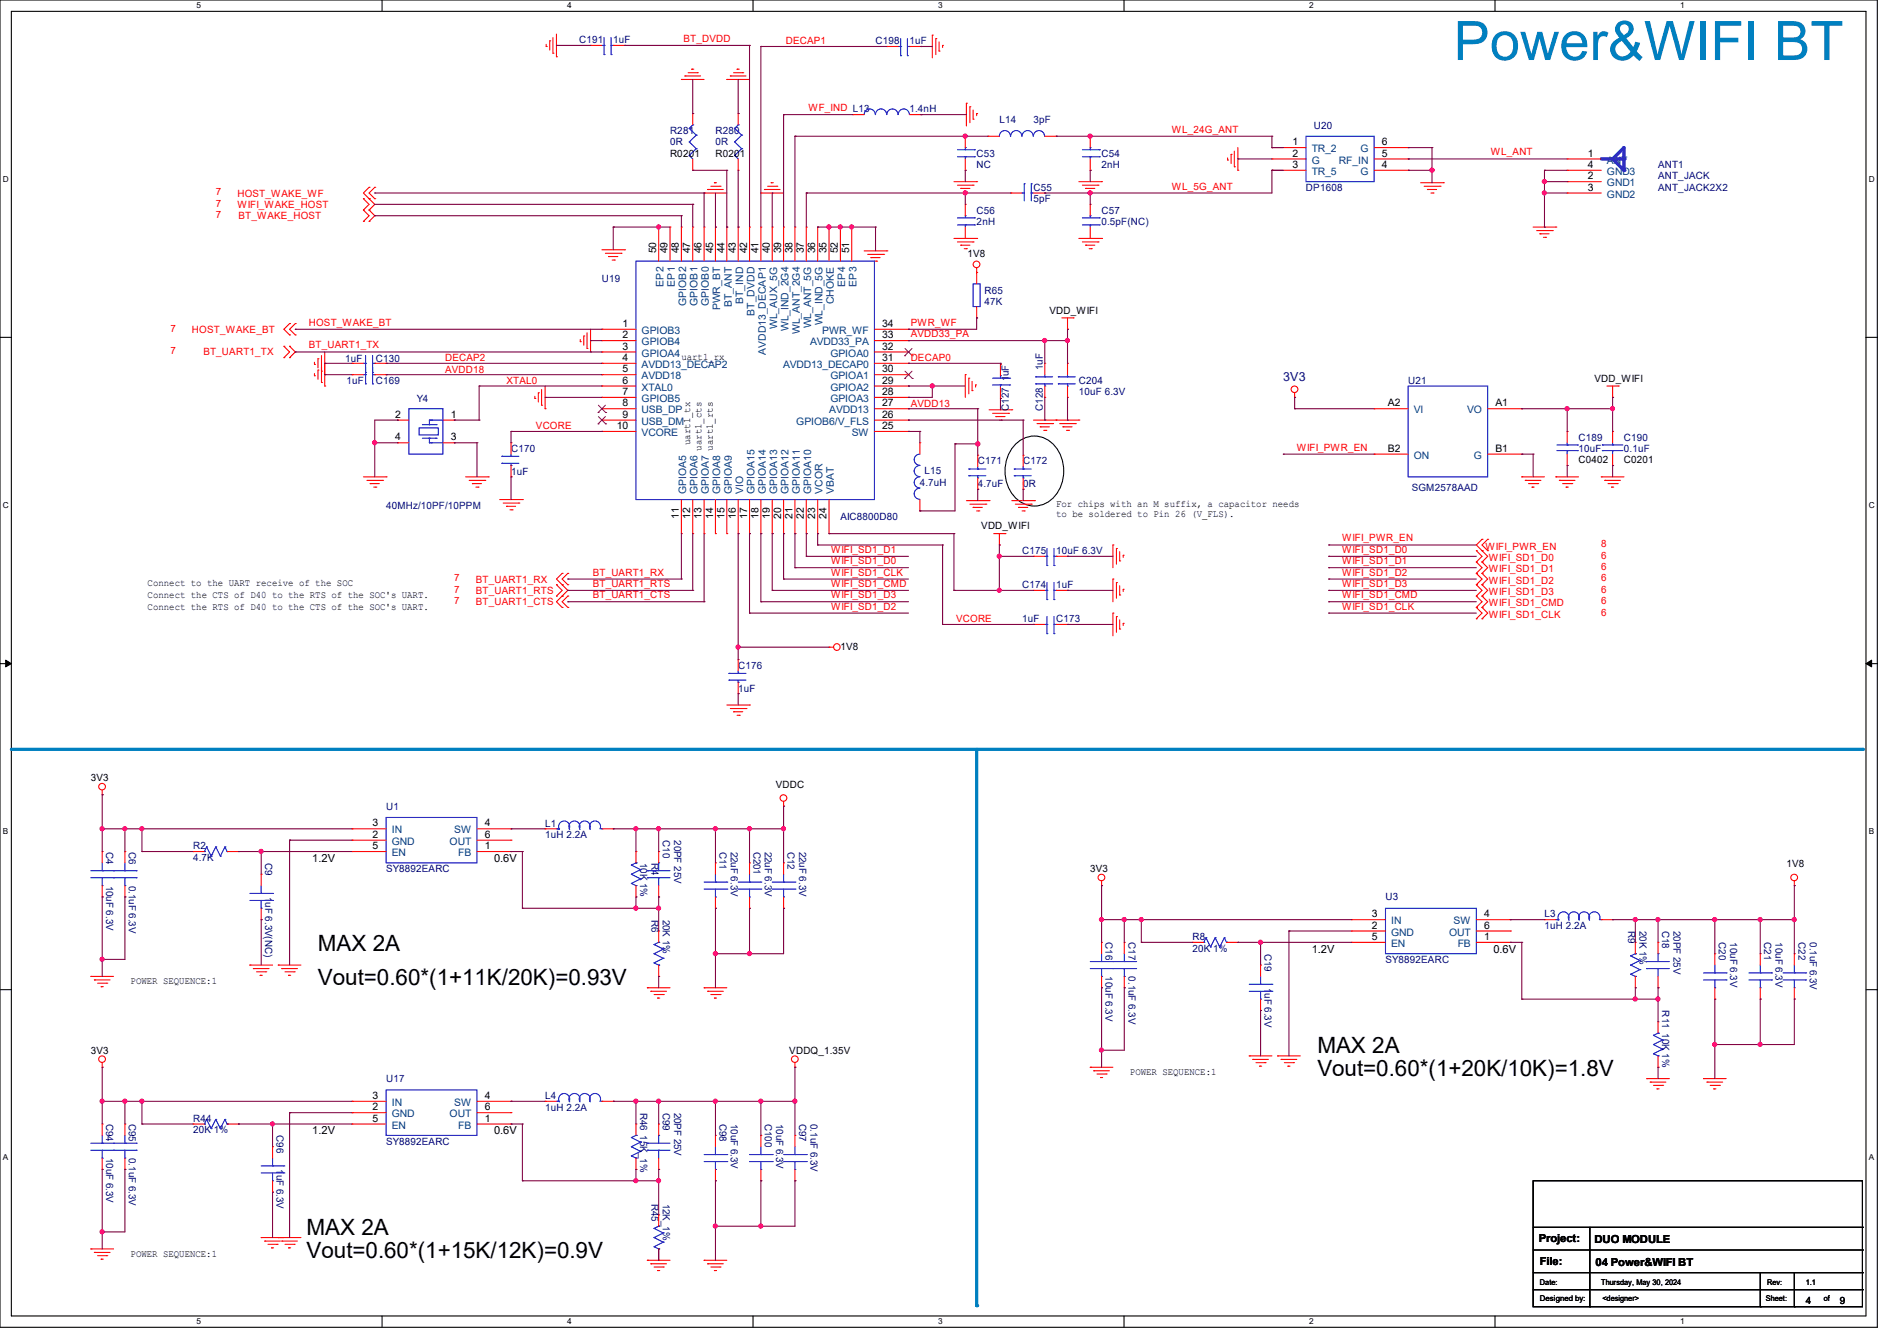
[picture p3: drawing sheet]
<svg xmlns="http://www.w3.org/2000/svg" width="297mm" height="210mm" viewBox="0 0 297 210" stroke-linecap="round" stroke-linejoin="round" font-family="sans-serif">
<defs><g id="words">
<text font-size="8.5" fill="#0080c0" x="227.6" y="9.4">Power&amp;WIFI BT</text>
<g font-size="3.5">
<text x="49.8" y="148.9">MAX 2A</text>
<text x="49.8" y="154.3">Vout=0.60*(1+11K/20K)=0.93V</text>
<text x="206.2" y="164.9">MAX 2A</text>
<text x="206.2" y="168.5">Vout=0.60*(1+20K/10K)=1.8V</text>
<text x="48" y="196.9">Vout=0.60*(1+15K/12K)=0.9V</text>
<text x="48" y="193.4">MAX 2A</text>
</g>
<text font-size="1.9" fill="#000080" x="200.9" y="59.7">3V3</text>
<g font-size="1.7">
<text x="48.9" y="135">1.2V</text>
<text x="77.3" y="135">0.6V</text>
<text x="205.4" y="149.2">1.2V</text>
<text x="233.8" y="149.2">0.6V</text>
<text x="48.9" y="177.6">1.2V</text>
<text x="77.3" y="177.6">0.6V</text>
<text x="240.9" y="194.5">Project:</text>
<text x="249.6" y="194.7">DUO MODULE</text>
<text x="241.1" y="198.1">File:</text>
<text x="249.8" y="198.2">04 Power&amp;WIFI BT</text>
</g>
<g font-size="1.6" fill="#000080">
<text x="90.7" y="6.8">C191</text>
<text x="96" y="6.8">1uF</text>
<text x="137.1" y="6.9">C198</text>
<text x="142.4" y="6.9">1uF</text>
<text x="142.4" y="17.6">1.4nH</text>
<text x="104.9" y="21">R281</text>
<text x="104.9" y="22.8">0R</text>
<text x="112" y="21">R280</text>
<text x="112" y="22.8">0R</text>
<text x="156.5" y="19.2">L14</text>
<text x="161.8" y="19.2">3pF</text>
<text x="205.7" y="20.3">U20</text>
<text x="152.9" y="24.6">C53</text>
<text x="152.9" y="26.3">NC</text>
<text x="161.8" y="29.9">C55</text>
<text x="172.5" y="24.6">C54</text>
<text x="172.5" y="26.3">2nH</text>
<text x="204.5" y="29.9">DP1608</text>
<text x="259.6" y="26.3">ANT1</text>
<text x="259.6" y="28.1">ANT_JACK</text>
<text x="259.6" y="29.9">ANT_JACK2X2</text>
<text x="152.9" y="33.4">C56</text>
<text x="152.9" y="35.2">2nH</text>
<text x="161.8" y="31.7">5pF</text>
<text x="172.5" y="33.4">C57</text>
<text x="172.5" y="35.2">0.5pF(NC)</text>
<text x="94.2" y="44.1">U19</text>
<text x="154.1" y="46.1">R65</text>
<text x="154.1" y="47.8">47K</text>
<text x="54.1" y="56.7">1uF</text>
<text x="58.8" y="56.7">C130</text>
<text x="157.9" y="59.7" transform="rotate(-90 157.9 59.7)">1</text>
<text x="157.9" y="58.9" transform="rotate(-90 157.9 58.9)">uF</text>
<text x="163.3" y="58" transform="rotate(-90 163.3 58)">1uF</text>
<text x="54.2" y="60.1">1uF</text>
<text x="58.8" y="60.1">C169</text>
<text x="65.2" y="62.9">Y4</text>
<text x="157.9" y="64.3" transform="rotate(-90 157.9 64.3)">C127</text>
<text x="163.3" y="64.3" transform="rotate(-90 163.3 64.3)">C128</text>
<text x="168.9" y="60.1">C204</text>
<text x="168.9" y="61.9">10uF 6.3V</text>
<text x="220.5" y="60.1">U21</text>
<text x="80" y="70.8">C170</text>
<text x="247.1" y="69">C189</text>
<text x="247.1" y="70.8">10uF</text>
<text x="254.3" y="69">C190</text>
<text x="254.3" y="70.8">0.1uF</text>
<text x="80" y="74.3">1uF</text>
<text x="144" y="76.1">4.7uH</text>
<text x="144.7" y="74.2">L15</text>
<text x="153.1" y="72.7">C171</text>
<text x="153.1" y="76.3">4.7uF</text>
<text x="160.2" y="72.7">C172</text>
<text x="160.2" y="76.3">0R</text>
<text x="221" y="76.8">SGM2578AAD</text>
<text x="60.5" y="79.7">40MHz/10PF/10PPM</text>
<text x="131.6" y="81.4">AIC8800D80</text>
<text x="160" y="86.8">C175</text>
<text x="165.4" y="86.8">10uF 6.3V</text>
<text x="160" y="92.1">C174</text>
<text x="165.4" y="92.1">1uF</text>
<text x="160" y="97.5">1uF</text>
<text x="165.4" y="97.5">C173</text>
<text x="115.6" y="104.7">C176</text>
<text x="115.6" y="108.3">1uF</text>
<text x="60.5" y="126.8">U1</text>
<text x="85.3" y="129.5">L1</text>
<text x="85.3" y="131.2">1uH 2.2A</text>
<text x="103.8" y="131.6" transform="rotate(90 103.8 131.6)">C10</text>
<text x="105.5" y="131.6" transform="rotate(90 105.5 131.6)">20PF 25V</text>
<text x="16.6" y="133.3" transform="rotate(90 16.6 133.3)">C4</text>
<text x="20.2" y="133.3" transform="rotate(90 20.2 133.3)">C6</text>
<text x="30.2" y="133">R2</text>
<text x="30.2" y="134.8">4.7K</text>
<text x="41.5" y="135.1" transform="rotate(90 41.5 135.1)">C9</text>
<text x="60.5" y="136.6">SY8892EARC</text>
<text x="100.2" y="135.1" transform="rotate(90 100.2 135.1)">10K 1%</text>
<text x="102" y="135.1" transform="rotate(90 102 135.1)">R4</text>
<text x="112.6" y="133.3" transform="rotate(90 112.6 133.3)">C11</text>
<text x="114.4" y="133.3" transform="rotate(90 114.4 133.3)">22uF 6.3V</text>
<text x="118" y="133.3" transform="rotate(90 118 133.3)">C201</text>
<text x="119.8" y="133.3" transform="rotate(90 119.8 133.3)">22uF 6.3V</text>
<text x="123.3" y="133.3" transform="rotate(90 123.3 133.3)">C12</text>
<text x="125.1" y="133.3" transform="rotate(90 125.1 133.3)">22uF 6.3V</text>
<text x="16.6" y="138.7" transform="rotate(90 16.6 138.7)">10uF 6.3V</text>
<text x="20.2" y="138.7" transform="rotate(90 20.2 138.7)">0.1uF 6.3V</text>
<text x="41.5" y="140.5" transform="rotate(90 41.5 140.5)">1</text>
<text x="41.5" y="141.3" transform="rotate(90 41.5 141.3)">uF 6.3V(NC)</text>
<text x="216.9" y="141">U3</text>
<text x="241.8" y="143.7">L3</text>
<text x="102" y="144" transform="rotate(90 102 144)">R6</text>
<text x="103.8" y="144" transform="rotate(90 103.8 144)">20K 1%</text>
<text x="173.1" y="147.6" transform="rotate(90 173.1 147.6)">C16</text>
<text x="176.7" y="147.6" transform="rotate(90 176.7 147.6)">C17</text>
<text x="186.7" y="147.2">R8</text>
<text x="186.7" y="149">20K 1%</text>
<text x="198" y="149.4" transform="rotate(90 198 149.4)">C19</text>
<text x="241.8" y="145.5">1uH 2.2A</text>
<text x="254.9" y="145.8" transform="rotate(90 254.9 145.8)">R9</text>
<text x="256.7" y="145.8" transform="rotate(90 256.7 145.8)">20K 1%</text>
<text x="260.2" y="145.8" transform="rotate(90 260.2 145.8)">C18</text>
<text x="262" y="145.8" transform="rotate(90 262 145.8)">20PF 25V</text>
<text x="269.1" y="147.6" transform="rotate(90 269.1 147.6)">C20</text>
<text x="270.9" y="147.6" transform="rotate(90 270.9 147.6)">10uF 6.3V</text>
<text x="276.2" y="147.6" transform="rotate(90 276.2 147.6)">C21</text>
<text x="278" y="147.6" transform="rotate(90 278 147.6)">10uF 6.3V</text>
<text x="281.6" y="147.6" transform="rotate(90 281.6 147.6)">C22</text>
<text x="283.3" y="147.6" transform="rotate(90 283.3 147.6)">0.1uF 6.3V</text>
<text x="173.1" y="152.9" transform="rotate(90 173.1 152.9)">10uF 6.3V</text>
<text x="176.7" y="152.9" transform="rotate(90 176.7 152.9)">0.1uF 6.3V</text>
<text x="198" y="154.7" transform="rotate(90 198 154.7)">1</text>
<text x="198" y="155.5" transform="rotate(90 198 155.5)">uF 6.3V</text>
<text x="216.9" y="150.8">SY8892EARC</text>
<text x="260.2" y="158.2" transform="rotate(90 260.2 158.2)">R11</text>
<text x="260.2" y="161.8" transform="rotate(90 260.2 161.8)">10K 1%</text>
<text x="60.5" y="169.5">U17</text>
<text x="85.3" y="172.1">L4</text>
<text x="85.3" y="173.9">1uH 2.2A</text>
<text x="16.6" y="176" transform="rotate(90 16.6 176)">C94</text>
<text x="20.2" y="176" transform="rotate(90 20.2 176)">C95</text>
<text x="30.2" y="175.7">R44</text>
<text x="30.2" y="177.5">20K 1%</text>
<text x="43.3" y="177.8" transform="rotate(90 43.3 177.8)">C96</text>
<text x="60.5" y="179.2">SY8892EARC</text>
<text x="100.2" y="174.2" transform="rotate(90 100.2 174.2)">R46</text>
<text x="100.2" y="177.8" transform="rotate(90 100.2 177.8)">15K_1%</text>
<text x="103.8" y="174.2" transform="rotate(90 103.8 174.2)">C99</text>
<text x="105.5" y="174.2" transform="rotate(90 105.5 174.2)">20PF 25V</text>
<text x="112.6" y="176" transform="rotate(90 112.6 176)">C98</text>
<text x="114.4" y="176" transform="rotate(90 114.4 176)">10uF 6.3V</text>
<text x="119.8" y="176" transform="rotate(90 119.8 176)">C100</text>
<text x="121.5" y="176" transform="rotate(90 121.5 176)">10uF 6.3V</text>
<text x="125.1" y="176" transform="rotate(90 125.1 176)">C97</text>
<text x="126.9" y="176" transform="rotate(90 126.9 176)">0.1uF 6.3V</text>
<text x="16.6" y="181.4" transform="rotate(90 16.6 181.4)">10uF 6.3V</text>
<text x="20.2" y="181.4" transform="rotate(90 20.2 181.4)">0.1uF 6.3V</text>
<text x="43.3" y="183.1" transform="rotate(90 43.3 183.1)">1</text>
<text x="43.3" y="184" transform="rotate(90 43.3 184)">uF 6.3V</text>
<text x="102" y="188.5" transform="rotate(90 102 188.5)">R45</text>
<text x="103.8" y="188.5" transform="rotate(90 103.8 188.5)">12K_1%</text>
</g>
<g font-size="1.6" fill="#f00">
<text x="107" y="6.6">BT_DVDD</text>
<text x="123" y="6.9">DECAP1</text>
<text x="126.6" y="17.4">WF_IND L13</text>
<text x="183.5" y="20.8">WL_24G_ANT</text>
<text x="183.5" y="29.7">WL_5G_ANT</text>
<text x="233.4" y="24.3">WL_ANT</text>
<text x="33.8" y="32.4">7</text>
<text x="33.8" y="30.6">7</text>
<text x="33.8" y="34.2">7</text>
<text x="37.2" y="32.6">WIFI_WAKE_HOST</text>
<text x="37.2" y="30.8">HOST_WAKE_WF</text>
<text x="37.3" y="34.3">BT_WAKE_HOST</text>
<text x="26.7" y="51.9">7</text>
<text x="30.1" y="52.1">HOST_WAKE_BT</text>
<text x="48.3" y="51">HOST_WAKE_BT</text>
<text x="142.6" y="52.8">AVDD33_PA</text>
<text x="142.6" y="51">PWR_WF</text>
<text x="26.7" y="55.5">7</text>
<text x="31.8" y="55.7">BT_UART1_TX</text>
<text x="48.3" y="54.6">BT_UART1_TX</text>
<text x="69.7" y="56.6">DECAP2</text>
<text x="69.7" y="58.3">AVDD18</text>
<text x="142.6" y="56.6">DECAP0</text>
<text x="79.3" y="60.1">XTAL0</text>
<text x="142.6" y="63.7">AVDD13</text>
<text x="83.9" y="67.2">VCORE</text>
<text x="203" y="70.6">WIFI_PWR_EN</text>
<text x="130.1" y="86.6">WIFI_SD1_D1</text>
<text x="130.1" y="88.3">WIFI_SD1_D0</text>
<text x="210.1" y="88.3">WIFI_SD1_D1</text>
<text x="210.1" y="86.6">WIFI_SD1_D0</text>
<text x="210.1" y="84.8">WIFI_PWR_EN</text>
<text x="232.6" y="86.1">WIFI_PWR_EN</text>
<text x="233.1" y="87.8">WIFI_SD1_D0</text>
<text x="233.1" y="89.6">WIFI_SD1_D1</text>
<text x="250.7" y="87.5">6</text>
<text x="250.7" y="89.3">6</text>
<text x="250.7" y="85.7">8</text>
<text x="71.1" y="94.6">7</text>
<text x="71.1" y="92.8">7</text>
<text x="71.1" y="91.1">7</text>
<text x="74.5" y="94.8">BT_UART1_CTS</text>
<text x="74.5" y="93">BT_UART1_RTS</text>
<text x="74.5" y="91.2">BT_UART1_RX</text>
<text x="92.8" y="93.7">BT_UART1_CTS</text>
<text x="92.8" y="91.9">BT_UART1_RTS</text>
<text x="92.8" y="90.1">BT_UART1_RX</text>
<text x="130.1" y="95.5">WIFI_SD1_D2</text>
<text x="130.1" y="93.7">WIFI_SD1_D3</text>
<text x="130.1" y="91.9">WIFI_SD1_CMD</text>
<text x="130.1" y="90.1">WIFI_SD1_CLK</text>
<text x="210.1" y="91.9">WIFI_SD1_D3</text>
<text x="210.1" y="90.1">WIFI_SD1_D2</text>
<text x="210.1" y="93.7">WIFI_SD1_CMD</text>
<text x="210.1" y="95.5">WIFI_SD1_CLK</text>
<text x="233.1" y="91.4">WIFI_SD1_D2</text>
<text x="233.1" y="93.2">WIFI_SD1_D3</text>
<text x="233.1" y="95">WIFI_SD1_CMD</text>
<text x="250.7" y="91.1">6</text>
<text x="250.7" y="92.8">6</text>
<text x="250.7" y="94.6">6</text>
<text x="149.7" y="97.5">VCORE</text>
<text x="233.1" y="96.7">WIFI_SD1_CLK</text>
<text x="250.7" y="96.4">6</text>
</g>
<g font-size="1.6">
<text x="202.4" y="22.7">1</text>
<text x="216.4" y="22.7">6</text>
<text x="104.9" y="24.6">R0201</text>
<text x="112" y="24.6">R0201</text>
<text x="202.4" y="24.5">2</text>
<text x="202.4" y="26.3">3</text>
<text x="216.4" y="26.3">4</text>
<text x="216.4" y="24.5">5</text>
<text x="248.6" y="24.5">1</text>
<text x="248.6" y="28.1">2</text>
<text x="248.6" y="29.8">3</text>
<text x="248.6" y="26.3">4</text>
<text x="102.7" y="39.7" transform="rotate(-90 102.7 39.7)">50</text>
<text x="104.5" y="39.7" transform="rotate(-90 104.5 39.7)">49</text>
<text x="106.3" y="39.7" transform="rotate(-90 106.3 39.7)">48</text>
<text x="108.1" y="39.7" transform="rotate(-90 108.1 39.7)">47</text>
<text x="109.9" y="39.7" transform="rotate(-90 109.9 39.7)">46</text>
<text x="111.6" y="39.7" transform="rotate(-90 111.6 39.7)">45</text>
<text x="113.4" y="39.7" transform="rotate(-90 113.4 39.7)">44</text>
<text x="115.2" y="39.7" transform="rotate(-90 115.2 39.7)">43</text>
<text x="117" y="39.7" transform="rotate(-90 117 39.7)">42</text>
<text x="118.7" y="39.7" transform="rotate(-90 118.7 39.7)">41</text>
<text x="120.5" y="39.7" transform="rotate(-90 120.5 39.7)">40</text>
<text x="122.3" y="39.7" transform="rotate(-90 122.3 39.7)">39</text>
<text x="124.1" y="39.7" transform="rotate(-90 124.1 39.7)">38</text>
<text x="125.9" y="39.7" transform="rotate(-90 125.9 39.7)">37</text>
<text x="127.6" y="39.7" transform="rotate(-90 127.6 39.7)">36</text>
<text x="129.4" y="39.7" transform="rotate(-90 129.4 39.7)">35</text>
<text x="131.2" y="39.7" transform="rotate(-90 131.2 39.7)">52</text>
<text x="133" y="39.7" transform="rotate(-90 133 39.7)">51</text>
<text x="151.5" y="40.2">1V8</text>
<text x="97.5" y="51.2">1</text>
<text x="97.5" y="53">2</text>
<text x="138.1" y="51.2">34</text>
<text x="138.1" y="53">33</text>
<text x="164.3" y="49.1">VDD_WIFI</text>
<text x="97.5" y="54.7">3</text>
<text x="97.5" y="56.5">4</text>
<text x="97.5" y="58.3">5</text>
<text x="106.7" y="56.3">uart1_rx</text>
<text x="138.1" y="54.7">32</text>
<text x="138.1" y="56.5">31</text>
<text x="138.1" y="58.3">30</text>
<text x="249.6" y="59.8">VDD_WIFI</text>
<text x="61.9" y="65.4">2</text>
<text x="70.6" y="65.4">1</text>
<text x="97.5" y="60.1">6</text>
<text x="97.5" y="61.8">7</text>
<text x="97.5" y="63.6">8</text>
<text x="97.5" y="65.4">9</text>
<text x="138.1" y="60.1">29</text>
<text x="138.1" y="61.8">28</text>
<text x="138.1" y="63.6">27</text>
<text x="138.1" y="65.4">26</text>
<text x="217.3" y="63.6">A2</text>
<text x="234.1" y="63.6">A1</text>
<text x="61.9" y="69">4</text>
<text x="70.6" y="69">3</text>
<text x="96.6" y="67.2">10</text>
<text x="108" y="69.7" transform="rotate(-90 108 69.7)">uart1_tx</text>
<text x="109.8" y="70.6" transform="rotate(-90 109.8 70.6)">uart1_cts</text>
<text x="111.6" y="70.6" transform="rotate(-90 111.6 70.6)">uart1_rts</text>
<text x="138.1" y="67.2">25</text>
<text x="217.3" y="70.7">B2</text>
<text x="234.1" y="70.7">B1</text>
<text x="247.1" y="72.6">C0402</text>
<text x="254.3" y="72.6">C0201</text>
<text x="106.3" y="81.2" transform="rotate(-90 106.3 81.2)">11</text>
<text x="108.1" y="81.2" transform="rotate(-90 108.1 81.2)">12</text>
<text x="109.9" y="81.2" transform="rotate(-90 109.9 81.2)">13</text>
<text x="111.6" y="81.2" transform="rotate(-90 111.6 81.2)">14</text>
<text x="113.4" y="81.2" transform="rotate(-90 113.4 81.2)">15</text>
<text x="115.2" y="81.2" transform="rotate(-90 115.2 81.2)">16</text>
<text x="117" y="81.2" transform="rotate(-90 117 81.2)">17</text>
<text x="118.7" y="81.2" transform="rotate(-90 118.7 81.2)">18</text>
<text x="120.5" y="81.2" transform="rotate(-90 120.5 81.2)">19</text>
<text x="122.3" y="81.2" transform="rotate(-90 122.3 81.2)">20</text>
<text x="124.1" y="81.2" transform="rotate(-90 124.1 81.2)">21</text>
<text x="125.9" y="81.2" transform="rotate(-90 125.9 81.2)">22</text>
<text x="127.6" y="81.2" transform="rotate(-90 127.6 81.2)">23</text>
<text x="129.4" y="81.2" transform="rotate(-90 129.4 81.2)">24</text>
<text x="153.6" y="82.9">VDD_WIFI</text>
<text x="165.4" y="79.5">For chips with an M suffix, a capacitor needs</text>
<text x="165.4" y="81">to be soldered to Pin 26 (V_FLS).</text>
<text x="23.1" y="91.7">Connect to the UART receive of the SOC</text>
<text x="23.1" y="93.7">Connect the CTS of D40 to the RTS of the SOC's UART.</text>
<text x="23.1" y="95.5">Connect the RTS of D40 to the CTS of the SOC's UART.</text>
<text x="131.6" y="101.7">1V8</text>
<text x="14.2" y="122.3">3V3</text>
<text x="121.5" y="123.4">VDDC</text>
<text x="58.3" y="129.4">3</text>
<text x="58.3" y="131.2">2</text>
<text x="75.9" y="129.4">4</text>
<text x="75.9" y="131.2">6</text>
<text x="58.3" y="133">5</text>
<text x="75.9" y="133">1</text>
<text x="170.7" y="136.6">3V3</text>
<text x="279.7" y="135.8">1V8</text>
<text x="214.8" y="143.6">3</text>
<text x="232.4" y="143.6">4</text>
<text x="214.8" y="147.2">5</text>
<text x="214.8" y="145.4">2</text>
<text x="232.4" y="147.2">1</text>
<text x="232.4" y="145.4">6</text>
<text x="20.4" y="154.1">POWER SEQUENCE:1</text>
<text x="14.2" y="165">3V3</text>
<text x="123.6" y="165">VDDQ_1.35V</text>
<text x="58.3" y="172.1">3</text>
<text x="58.3" y="173.9">2</text>
<text x="75.9" y="172.1">4</text>
<text x="75.9" y="173.9">6</text>
<text x="176.9" y="168.4">POWER SEQUENCE:1</text>
<text x="58.3" y="175.6">5</text>
<text x="75.9" y="175.6">1</text>
<text x="20.4" y="196.8">POWER SEQUENCE:1</text>
<text x="282.7" y="204.1">4</text>
<text x="288" y="204.1">9</text>
</g>
<g font-size="1.6" fill="#004080">
<text x="205.4" y="23.8">TR_2</text>
<text x="213" y="23.8">G</text>
<text x="205.4" y="25.6">G</text>
<text x="205.4" y="27.4">TR_5</text>
<text x="209.6" y="25.6">RF_IN</text>
<text x="213" y="27.4">G</text>
<text x="251.6" y="25.6">ANT</text>
<text x="251.6" y="29.2">GND1</text>
<text x="251.6" y="27.4">GND3</text>
<text x="251.6" y="30.9">GND2</text>
<text x="103.9" y="44.9" transform="rotate(-90 103.9 44.9)">EP2</text>
<text x="105.7" y="44.9" transform="rotate(-90 105.7 44.9)">EP1</text>
<text x="107.4" y="47.9" transform="rotate(-90 107.4 47.9)">GPIOB2</text>
<text x="109.2" y="47.9" transform="rotate(-90 109.2 47.9)">GPIOB1</text>
<text x="111" y="47.9" transform="rotate(-90 111 47.9)">GPIOB0</text>
<text x="116.3" y="47.6" transform="rotate(-90 116.3 47.6)">BT_IND</text>
<text x="130.6" y="47.6" transform="rotate(-90 130.6 47.6)">CHOKE</text>
<text x="132.3" y="44.9" transform="rotate(-90 132.3 44.9)">EP4</text>
<text x="134.1" y="44.9" transform="rotate(-90 134.1 44.9)">EP3</text>
<text x="100.5" y="52.3">GPIOB3</text>
<text x="112.8" y="48.6" transform="rotate(-90 112.8 48.6)">PWR_BT</text>
<text x="114.6" y="48.1" transform="rotate(-90 114.6 48.1)">BT_ANT</text>
<text x="118.1" y="49.4" transform="rotate(-90 118.1 49.4)">BT_DVDD</text>
<text x="121.7" y="51.5" transform="rotate(-90 121.7 51.5)">WL_AUX_5G</text>
<text x="123.4" y="51.9" transform="rotate(-90 123.4 51.9)">WL_IND_2G4</text>
<text x="125.2" y="52.3" transform="rotate(-90 125.2 52.3)">WL_ANT_2G4</text>
<text x="127" y="51.4" transform="rotate(-90 127 51.4)">WL_ANT_5G</text>
<text x="128.7" y="52.3">PWR_WF</text>
<text x="128.8" y="51" transform="rotate(-90 128.8 51)">WL_IND_5G</text>
<text x="100.5" y="54.1">GPIOB4</text>
<text x="100.5" y="55.8">GPIOA4</text>
<text x="100.5" y="57.6">AVDD13_DECAP2</text>
<text x="100.5" y="59.4">AVDD18</text>
<text x="119.9" y="55.6" transform="rotate(-90 119.9 55.6)">AVDD13_DECAP1</text>
<text x="122.6" y="57.6">AVDD13_DECAP0</text>
<text x="126.8" y="54.1">AVDD33_PA</text>
<text x="130" y="55.8">GPIOA0</text>
<text x="130" y="59.4">GPIOA1</text>
<text x="100.5" y="61.2">XTAL0</text>
<text x="100.5" y="62.9">GPIOB5</text>
<text x="100.5" y="64.7">USB_DP</text>
<text x="129.8" y="64.7">AVDD13</text>
<text x="130" y="61.2">GPIOA2</text>
<text x="130" y="62.9">GPIOA3</text>
<text x="221.4" y="64.7">VI</text>
<text x="229.7" y="64.7">VO</text>
<text x="100.5" y="66.5">USB_DM</text>
<text x="100.5" y="68.3">VCORE</text>
<text x="124.7" y="66.5">GPIOB6/V_FLS</text>
<text x="133.3" y="68.3">SW</text>
<text x="221.4" y="71.8">ON</text>
<text x="230.8" y="71.8">G</text>
<text x="107.4" y="77.3" transform="rotate(-90 107.4 77.3)">GPIOA5</text>
<text x="109.2" y="77.3" transform="rotate(-90 109.2 77.3)">GPIOA6</text>
<text x="111" y="77.3" transform="rotate(-90 111 77.3)">GPIOA7</text>
<text x="112.8" y="77.3" transform="rotate(-90 112.8 77.3)">GPIOA8</text>
<text x="114.6" y="77.3" transform="rotate(-90 114.6 77.3)">GPIOA9</text>
<text x="116.3" y="77.3" transform="rotate(-90 116.3 77.3)">VIO</text>
<text x="118.1" y="77.3" transform="rotate(-90 118.1 77.3)">GPIOA15</text>
<text x="119.9" y="77.3" transform="rotate(-90 119.9 77.3)">GPIOA14</text>
<text x="121.7" y="77.3" transform="rotate(-90 121.7 77.3)">GPIOA13</text>
<text x="123.4" y="77.3" transform="rotate(-90 123.4 77.3)">GPIOA12</text>
<text x="125.2" y="77.3" transform="rotate(-90 125.2 77.3)">GPIOA11</text>
<text x="127" y="77.3" transform="rotate(-90 127 77.3)">GPIOA10</text>
<text x="128.8" y="77.3" transform="rotate(-90 128.8 77.3)">VCOR</text>
<text x="130.6" y="77.3" transform="rotate(-90 130.6 77.3)">VBAT</text>
<text x="61.3" y="130.5">IN</text>
<text x="71.1" y="130.5">SW</text>
<text x="61.3" y="134.1">EN</text>
<text x="61.3" y="132.3">GND</text>
<text x="70.4" y="132.3">OUT</text>
<text x="71.8" y="134.1">FB</text>
<text x="217.8" y="148.3">EN</text>
<text x="217.8" y="144.7">IN</text>
<text x="217.8" y="146.5">GND</text>
<text x="226.9" y="146.5">OUT</text>
<text x="227.6" y="144.7">SW</text>
<text x="228.2" y="148.3">FB</text>
<text x="61.3" y="173.2">IN</text>
<text x="71.1" y="173.2">SW</text>
<text x="61.3" y="176.7">EN</text>
<text x="61.3" y="175">GND</text>
<text x="70.4" y="175">OUT</text>
<text x="71.8" y="176.7">FB</text>
</g>
<g font-size="1.3">
<text x="30.8" y="1.3">5</text>
<text x="88.8" y="1.3">4</text>
<text x="146.9" y="1.3">3</text>
<text x="205" y="1.3">2</text>
<text x="263.1" y="1.3">1</text>
<text x=".5" y="28.4">D</text>
<text x="292.6" y="28.4">D</text>
<text x=".5" y="79.5">C</text>
<text x="292.6" y="79.5">C</text>
<text x=".5" y="130.6">B</text>
<text x="292.6" y="130.6">B</text>
<text x=".5" y="181.7">A</text>
<text x="292.6" y="181.7">A</text>
<text x="30.8" y="207.4">5</text>
<text x="88.8" y="207.4">4</text>
<text x="146.9" y="207.4">3</text>
<text x="205" y="207.4">2</text>
<text x="263.1" y="207.4">1</text>
</g>
<g font-size="1.2">
<text x="241.1" y="201.2">Date:</text>
<text x="241.1" y="203.7">Designed by:</text>
<text x="250.7" y="201.2">Thursday, May 30, 2024</text>
<text x="250.9" y="203.7">&lt;designer&gt;</text>
<text x="276.5" y="203.7">Sheet:</text>
<text x="276.6" y="201.2">Rev:</text>
<text x="282.7" y="201.2">1.1</text>
<text x="285.5" y="203.7">of</text>
</g>
</g></defs>
<g fill="none" stroke="#000" stroke-width=".17">
<path d="M0 0h293.9v207.9h-293.9zM1.8 1.8h290.3v204.3h-290.3zM59.8 0v1.8M117.9 0v1.8M176 0v1.8M234.1 0v1.8M0 52.8h1.8M292.1 52.8h1.8M0 103.9h1.8M292.1 103.9h1.8M0 155h1.8M292.1 155h1.8"/>
<path d="M59.8 206.1v1.8M117.9 206.1v1.8M176 206.1v1.8M234.1 206.1v1.8"/>
</g>
<path d="M.9 103.4l.9 .5-.9 .5zM292.1 103.9l.9-.5v1z" fill="#000"/>
<path d="M.9 103.4l.9 .5-.9 .5zM292.1 103.9l.9-.5v1z" fill="none" stroke="#000" stroke-width=".16"/>
<path d="M1.8 117.3h289.8" fill="none" stroke="#0080c0" stroke-width=".51"/>
<circle cx="291.6" cy="117.3" r=".25" fill="#0080c0"/>
<path d="M152.9 117.3v87.2" fill="none" stroke="#0080c0" stroke-width=".51"/>
<circle cx="152.9" cy="204.5" r=".25" fill="#0080c0"/>
<g fill="none" stroke="#000" stroke-width=".17">
<path d="M159 69.6a4.2 4.2 0 0 1 6.9 1.4 5.9 5.9 0 0 1-2.4 7.9 4.3 4.3 0 0 1-5.5-2.4 6.2 6.2 0 0 1 1-6.9zM240 184.9h51.6v19.7h-51.6zM240 192.2h51.6M240 195.7h51.6M240 199.3h51.6M248.9 192.2v12.4M275.6 199.3v5.3M280.9 199.3v5.3M291.6 192.2h.1M291.6 195.7h.1M291.6 199.3h.1M240 202h51.6"/>
<path d="M248.9 204.6h.1M275.6 204.6h.1M280.9 204.6h.1M291.6 202h.1"/>
</g>
<g fill="none" stroke="#f00" stroke-width=".17">
<path d="M85.5 7.3h.1M85.5 6.9v.4M86.1 6.4h.1M86.1 6.4v1.4M86.6 8.3h.1M86.6 5.9v2.4M87.1 8.9h.1M87.1 5.3v3.6M92.5 7.1h.1M92.5 7.1h1.7M96 7.1h1.8M97.8 7.1h.1"/>
<path d="M106.7 12.4h.1M106.7 12.4h3.5M107.2 11.9h.1M107.2 11.9h2.5M107.7 11.4h1.5M108.3 10.8h.1M108.3 10.8h.3M108.5 17.8h.1M108.5 17.8v1.8M109.2 11.4h.1M113.8 12.4h.1M113.8 12.4h3.5"/>
<path d="M114.3 11.9h.1M114.3 11.9h2.5M114.9 11.4h1.4M115.4 10.8h.1M115.4 10.8h.3M115.6 17.8h.1M115.6 17.8v1.8M116.3 11.4h.1M133.5 17.9h.1M133.5 17.9h1.8M138.9 7.3h.1M138.9 7.3h1.7"/>
<path d="M142.4 17.9h1.8M142.4 7.3h1.8M144.2 17.9h.1M144.2 7.3h.1M146 5.5h.1M146 5.5v3.6M146.5 6.1h.1M146.5 6.1v2.5M147 8h.1M147 6.6v1.4M147.6 7.1h.1M147.6 7.1v.4"/>
<path d="M151.3 16.2h.1M151.3 16.2v3.5M151.8 16.7h.1M151.8 16.7v2.5M152.4 18.7h.1M152.4 17.2v1.5M152.9 17.8h.1M152.9 17.8v.3M56.9 31.1h.1M56.9 32.9h.1M56.9 34.7h.1M56.9 31.1l.9 .9-.9 .9"/>
<path d="M56.9 32.9l.9 .9-.9 .9M57.8 32.9h.1M57.8 31.1h.1M57.8 29.3h.1M57.8 34.7h.1M57.8 29.3l-.9 .9 1.8 1.8-.9 .9M57.8 32.9l.9 .9-.9 .9M58.7 31.1h.1M58.7 29.3h.1M58.7 29.3l-.9 .9 .9 .9M94.2 39.1h3.6M94.8 39.7h2.4"/>
<path d="M97.2 39.7h.1M97.8 39.1h.1M103.1 35.6h.1M103.1 35.6v5.3M104.9 35.6h.1M104.9 35.6v5.3M106.7 35.6h.1M106.7 35.6v5.3M108.5 35.6h.1M108.5 26.7h.1M108.5 24.9v1.8M108.5 35.6v5.3"/>
<path d="M110.2 30.2h.1M110.2 35.6h.1M110.2 30.2h3.6M110.2 35.6v5.3M110.8 29.7h.1M110.8 29.7h2.4M111.3 29.2h1.4M111.8 28.6h.1M111.8 28.6h.4M112 35.6h.1M112 35.6v5.3M112.7 29.2h.1"/>
<path d="M113.8 35.6h.1M113.8 35.6v5.3M115.6 35.6h.1M115.6 26.7h.1M115.6 24.9v1.8M115.6 35.6v5.3M117.3 35.6h.1M117.3 35.6v5.3M119.1 30.2h.1M119.1 35.6h.1M119.1 30.2h3.6M119.1 35.6v5.3"/>
<path d="M119.7 29.7h.1M119.7 29.7h2.4M120.2 29.2h1.4M120.7 28.6h.1M120.7 28.6h.4M120.9 35.6h.1M120.9 35.6v5.3M121.6 29.2h.1M122.7 35.6h.1M122.7 35.6v5.3M124.5 35.6h.1M124.5 35.6v5.3"/>
<path d="M126.2 35.6h.1M126.2 35.6v5.3M128 35.6h.1M128 35.6v5.3M129.8 35.6h.1M129.8 35.6v5.3M131.6 35.6h.1M131.6 35.6v5.3M133.3 35.6h.1M133.3 35.6v5.3M135.3 39.3h3.6M135.8 39.8h2.5"/>
<path d="M138.3 39.8h.1M138.9 39.3h.1M149.4 28.4h3.5M149.4 37.3h3.5M149.9 29h2.5M149.9 37.9h2.5M150.4 29.5h.1M150.4 38.4h.1M150.4 29.5h1.4M150.4 38.4h1.4M151 30.1h.3M151 38.9h.3"/>
<path d="M151.1 26.7h.1M151.1 21.3h.1M151.1 37.3h.1M151.1 32h.1M151.1 21.3v1.8M151.1 24.9v1.8M151.1 32v1.8M151.1 35.6v1.7M151.3 30.1h.1M151.3 38.9h.1M152.4 29h.1M152.4 37.9h.1"/>
<path d="M152.9 28.4h.1M152.9 37.3h.1M158.2 30.2h.1M158.2 30.2h1.8M161.8 30.2h1.8M163.6 30.2h.1M168.9 28.4h3.6M168.9 37.3h3.6M169.5 29h2.4M169.5 37.9h2.4M170 29.5h.1M170 38.4h.1"/>
<path d="M170 29.5h1.4M170 38.4h1.4M170.5 30.1h.4M170.5 38.9h.4M170.7 37.3h.1M170.7 32h.1M170.7 26.7h.1M170.7 21.3h.1M170.7 21.3v1.8M170.7 24.9v1.8M170.7 32v1.8M170.7 35.6v1.7"/>
<path d="M170.9 30.1h.1M170.9 38.9h.1M171.9 29h.1M171.9 37.9h.1M172.5 28.4h.1M172.5 37.3h.1M192.2 25.1h.1M192.2 24.7v.4M192.7 24.2h.1M192.7 24.2v1.4M193.3 26.1h.1M193.3 23.7v2.4"/>
<path d="M193.8 26.7h.1M193.8 23.1v3.6M199.1 23.1h.1M199.1 24.9h.1M199.1 26.7h.1M199.1 23.1h5.4M199.1 24.9h5.4M199.1 26.7h5.4M215.1 23.1h5.4M215.1 24.9h5.4M215.1 26.7h5.4M220.5 26.7h.1"/>
<path d="M220.5 24.9h.1M220.5 23.1h.1M222.4 28.6h3.6M223 29.2h2.5M223.5 29.7h.1M223.5 29.7h1.4M224 30.2h.4M224.4 30.2h.1M225.5 29.2h.1M226 28.6h.1M240 35.6h3.6M240.6 36.1h2.4"/>
<path d="M241.1 36.6h.1M241.1 36.6h1.4M241.6 37.2h.4M242 37.2h.1M243 36.1h.1M243.6 35.6h.1M44.4 54.2h.1M44.4 56h.1M44.4 54.2l.9 .9-.9 .9M45.3 52.5h.1M45.3 50.7h.1M45.3 56h.1"/>
<path d="M45.3 54.2h.1M45.3 50.7l-.9 .9 .9 .9M45.3 54.2l.9 .9-.9 .9M46.2 52.5h.1M46.2 50.7h.1M46.2 50.7l-.9 .9 .9 .9M49.2 57.1h.1M49.2 58.8h.1M49.2 56.7v.4M49.2 58.5v.3M49.8 56.2h.1M49.8 58h.1"/>
<path d="M49.8 56.2v1.4M49.8 58v1.4M50.3 58.1h.1M50.3 59.9h.1M50.3 55.7v4.2M50.8 58.7h.1M50.8 55.1v5.4M55.1 58.7h.1M55.1 56.9h.1M55.1 56.9h1.8M55.1 58.7h1.8M58.7 56.9h1.8"/>
<path d="M58.7 58.7h1.8M60.5 58.7h.1M60.5 56.9h.1M90.8 53.5h.1M90.8 53.2v.3M91.4 52.6h.1M91.4 52.6v1.5M91.9 54.6h.1M91.9 52.1v2.5M92.5 55.1h.1M92.5 51.6v3.5M94.2 51.6h.1"/>
<path d="M94.2 53.3h.1M94.2 55.1h.1M94.2 56.9h.1M94.2 58.7h.1M94.2 51.6h5.4M94.2 53.3h5.4M94.2 55.1h5.4M94.2 56.9h5.4M94.2 58.7h5.4M95.3 40.2h.1M95.3 40.2h1.4M95.8 40.7h.4"/>
<path d="M96.2 40.7h.1M136.4 40.3h.1M136.4 40.3h1.4M136.9 40.9h.3M136.9 51.6h5.3M136.9 53.3h5.3M136.9 55.1h5.3M136.9 56.9h5.3M136.9 58.7h5.3M137.2 40.9h.1M142.2 51.6h.1M142.2 53.3h.1"/>
<path d="M142.2 55.1h.1M142.2 56.9h.1M142.2 58.7h.1M151.1 58.7h.1M151.1 58.7v3.5M151.7 59.2h.1M151.7 59.2v2.5M152.2 59.7v1.5M152.9 42.7h.1M152.9 49.8h.1M152.9 42v2.4M152.9 48v1.8"/>
<path d="M156.6 57.1h.1M156.6 57.1v1.7M163.6 56.9h.1M163.6 56.9v1.8M166.2 49.8h1.8M167.1 51.6h.1M167.1 56.9h.1M167.1 49.8v1.8M167.1 56.9v1.8M168 49.8h.1M50.8 60.5h.1M56.9 74.7h3.6"/>
<path d="M57.4 75.2h2.5M58 75.7h.1M58 75.7h1.4M58.5 76.3h.3M58.8 76.3h.1M59.9 75.2h.1M60.5 74.7h.1M62.2 65.8h.1M62.2 69.3h.1M62.2 65.8h1.8M62.2 69.3h1.8M69.3 65.8h1.8"/>
<path d="M69.3 69.3h1.8M71.1 65.8h.1M71.1 69.3h.1M72.9 74.7h3.6M73.4 75.2h2.5M74 75.7h.1M74 75.7h1.4M74.5 76.3h.3M74.8 76.3h.1M75.9 75.2h.1M76.5 74.7h.1M78.2 78.2h3.6"/>
<path d="M78.8 78.8h2.4M79.3 79.3h.1M79.3 79.3h1.4M79.8 79.8h.4M80 69.3h.1M80 74.7h.1M80 69.3v1.8M80 72.9v1.8M80.2 79.8h.1M81.2 78.8h.1M81.8 78.2h.1M83.7 62.4h.1"/>
<path d="M83.7 62.1v.3M84.3 61.5h.1M84.3 61.5v1.4M84.8 63.5h.1M84.8 61v2.5M85.3 64h.1M85.3 60.5v3.5M94.2 60.5h.1M94.2 62.2h.1M94.2 64h.1M94.2 65.8h.1M94.2 67.6h.1"/>
<path d="M94.2 65.8h5.4M94.2 60.5h5.4M94.2 64h5.4M94.2 62.2h5.4M94.2 67.6h5.4M106.7 78.2v5.4M108.5 78.2v5.4M110.2 78.2v5.4M112 78.2v5.4M113.8 78.2v5.4M115.6 78.2v5.4M117.3 78.2v5.4"/>
<path d="M119.1 78.2v5.4M120.9 78.2v5.4M122.7 78.2v5.4M124.5 78.2v5.4M126.2 78.2v5.4M128 78.2v5.4M129.8 78.2v5.4M136.9 65.8h5.3M136.9 60.5h5.3M136.9 64h5.3M136.9 62.2h5.3M136.9 67.6h5.3"/>
<path d="M142.2 60.5h.1M142.2 62.2h.1M142.2 64h.1M142.2 65.8h.1M142.2 67.6h.1M144 69.3h.1M144 69.3v1.8M144 78.2v1.8M151.3 78.4h3.6M151.8 79h2.5M152.2 61.2h.1M152.4 79.5h.1"/>
<path d="M152.4 79.5h1.4M152.7 60.3h.1M152.7 60.3v.3M153.1 71.3h.1M153.1 76.6h.1M153.1 71.3v1.8M153.1 74.8v1.8M154.3 79h.1M154.9 78.4h.1M154.9 64.2h3.5M155.4 64.7h2.5M155.9 65.2h.1"/>
<path d="M155.9 65.2h1.5M156.5 65.8h.3M156.6 62.4h.1M156.6 60.6v1.8M156.8 65.8h.1M157.9 64.7h.1M158.4 64.2h.1M158.4 78.4h3.6M159 79h2.5M159.5 79.5h.1M159.5 79.5h1.4M160.2 71.3h.1"/>
<path d="M160.2 76.6h.1M160.2 71.3v1.8M160.2 74.8v1.8M161.5 79h.1M161.8 65.8h7.1M162 78.4h.1M162.3 66.3h2.5M162.9 66.8h.1M162.9 66.8h1.4M163.4 67.4h.3M163.6 62.2h.1M163.6 60.5v1.7"/>
<path d="M163.7 67.4h.1M164.8 66.3h.1M165.4 65.8h.1M165.9 66.3h2.5M166.4 66.8h.1M166.4 66.8h1.5M167 67.4h.3M167.1 62.2h.1M167.1 60.5v1.7M167.3 67.4h.1M168.4 66.3h.1M168.9 65.8h.1"/>
<path d="M202.7 62.2h.1M202.7 61.5v.7M215.1 71.1h.1M215.1 64h.1M215.1 64h5.4M215.1 71.1h5.4M232.9 64h5.4M232.9 71.1h5.4M238.3 74.7h.1M238.3 64h.1M238.3 71.1h.1M238.3 74.7h3.5"/>
<path d="M238.8 75.2h.1M238.8 75.2h2.5M239.3 75.7h1.4M239.9 76.3h.1M239.9 76.3h.3M240.7 75.7h.1M243.6 74.7h.1M243.6 74.7h3.5M244.1 75.2h.1M244.1 75.2h2.5M244.6 75.7h1.5M245.2 76.3h.1"/>
<path d="M245.2 76.3h.3M245.4 67.6h.1M245.4 72.9h.1M245.4 67.6v1.7M245.4 71.1v1.8M246.1 75.7h.1M250.7 74.7h.1M250.7 74.7h3.6M251.2 75.2h.1M251.2 75.2h2.5M251.6 60.5h1.8M251.8 75.7h1.4"/>
<path d="M252.3 76.3h.1M252.3 76.3h.3M252.5 62.2h.1M252.5 60.5v1.7M253.2 75.7h.1M253.4 60.5h.1M87.1 91.6h.1M87.1 93.3h.1M87.1 91.6l.9 .9-.9 .8M88 95.1h.1M88 93.3h.1M88 91.6h.1"/>
<path d="M88 89.8h.1M88 89.8l-.9 .9 1.8 1.8-1.8 1.7 .9 .9M88.9 95.1h.1M88.9 93.3h.1M88.9 91.6h.1M88.9 89.8h.1M88.9 93.3l-.9 .9 .9 .9M88.9 89.8l-.9 .9 .9 .9M106.7 83.6h.1M108.5 83.6h.1M110.2 83.6h.1M112 83.6h.1"/>
<path d="M113.8 83.6h.1M115.6 83.6h.1M117.3 83.6h.1M119.1 83.6h.1M120.9 83.6h.1M122.7 83.6h.1M124.5 83.6h.1M126.2 83.6h.1M128 83.6h.1M129.8 83.6h.1M144 80h.1M152.9 80h.3"/>
<path d="M153.2 80h.1M155.6 83.6h1.8M156.5 85.3h.1M156.5 83.6v1.7M157.4 83.6h.1M160 80h.4M160.4 80h.1M161.8 92.5h.1M161.8 87.1h.1M161.8 92.5h1.8M161.8 87.1h1.8M165.4 92.5h1.7"/>
<path d="M165.4 87.1h1.7M167.1 92.5h.1M167.1 87.1h.1M174.2 85.3h.1M174.2 90.7h.1M174.2 96h.1M174.2 85.3v3.6M174.2 90.7v3.5M174.2 96v3.6M174.8 85.9h.1M174.8 91.2h.1M174.8 96.6h.1"/>
<path d="M174.8 85.9v2.4M174.8 91.2v2.5M174.8 96.6v2.4M175.3 87.8h.1M175.3 93.2h.1M175.3 98.5h.1M175.3 86.4v1.4M175.3 91.7v1.5M175.3 97.1v1.4M175.9 87h.1M175.9 92.3h.1M175.9 97.6h.1"/>
<path d="M175.9 87v.3M175.9 92.3v.3M175.9 97.6v.4M231.1 86.2h.1M231.1 88h.1M231.1 89.8h.1M231.1 91.6h.1M231.1 93.3h.1M231.1 95.1h.1M231.1 96.9h.1M231.1 86.2l.9 .9-.9 .9M231.1 88l.9 .9-.9 .9"/>
<path d="M231.1 89.8l.9 .9-.9 .9M231.1 91.6l.9 .9-.9 .8M231.1 93.3l.9 .9-.9 .9M231.1 95.1l.9 .9-.9 .9M232 86.2h.1M232 88h.1M232 89.8h.1M232 91.6h.1M232 93.3h.1M232 95.1h.1M232 96.9h.1M232 84.5h.1"/>
<path d="M232 84.5l-.9 .8 1.8 1.8-.9 .9M232 88l.9 .9-.9 .9M232 89.8l.9 .9-.9 .9M232 91.6l.9 .9-.9 .8M232 93.3l.9 .9-.9 .9M232 95.1l.9 .9-.9 .9M232.9 84.5h.1M232.9 86.2h.1M232.9 84.5l-.9 .8 .9 .9M113.8 110.4h3.5M114.3 111h2.5M114.9 111.5h.1"/>
<path d="M114.9 111.5h1.4M115.4 112h.3M115.6 103.3h.1M115.6 108.6h.1M115.6 103.3v1.8M115.6 106.8v1.8M115.7 112h.1M116.8 111h.1M117.3 110.4h.1M129.8 101.3h.1M129.8 101.3h.7M16 124.5h.1"/>
<path d="M16 133.3h.1M16 123.7v.8M16 133.3v1.8M16 138.7v1.8M19.6 133.3h.1M19.6 133.3v1.8M19.6 138.7v1.8M30.2 133.3h.1M30.2 133.3h1.8M35.6 133.3h1.7M37.3 133.3h.1M40.9 136.9h.1"/>
<path d="M40.9 136.9v1.8M55.1 133.3h.1M55.1 129.8h.1M55.1 131.6h.1M55.1 133.3h5.4M55.1 129.8h5.4M55.1 131.6h5.4M74.7 133.3h5.3M74.7 129.8h5.3M74.7 131.6h5.3M80 129.8h.1M80 133.3h.1"/>
<path d="M80 131.6h.1M85.3 129.8h.1M85.3 129.8h1.8M94.2 129.8h1.8M96 129.8h.1M99.6 133.3h.1M99.6 133.3v1.8M99.6 138.7v1.8M103.1 133.3h.1M103.1 133.3v1.8M103.1 138.7v1.8M112 135.1h.1"/>
<path d="M112 135.1v1.8M117.3 135.1h.1M117.3 135.1v1.8M122.7 126.2h.1M122.7 135.1h.1M122.7 125.5v.7M122.7 135.1v1.8M172.5 138.7h.1M172.5 138v.7M280.9 138.7h.1M280.9 138v.7M14.2 152.9h.1"/>
<path d="M14.2 152.9h3.6M14.8 153.5h.1M14.8 153.5h2.4M15.3 154h1.4M15.8 154.5h.1M15.8 154.5h.4M16 140.5h.1M16.7 154h.1M19.6 140.5h.1M39.1 151.1h.1M39.1 151.1h3.6M39.7 151.7h.1"/>
<path d="M39.7 151.7h2.4M40.2 152.2h1.4M40.7 152.7h.1M40.7 152.7h.4M40.9 144h.1M40.9 142.2v1.8M41.6 152.2h.1M43.6 151.1h.1M43.6 151.1h3.5M44.1 151.7h.1M44.1 151.7h2.5M44.6 152.2h1.5"/>
<path d="M45.2 152.7h.1M45.2 152.7h.3M46.1 152.2h.1M99.6 140.5h.1M101.3 154.7h.1M101.3 154.7h3.6M101.9 155.2h.1M101.9 155.2h2.5M102.4 155.7h1.4M103 156.3h.1M103 156.3h.3M103.1 140.5h.1"/>
<path d="M103.1 152.9h.1M103.1 145.8h.1M103.1 145.8v1.8M103.1 151.1v1.8M103.8 155.7h.1M110.2 154.7h.1M110.2 154.7h3.6M110.8 155.2h.1M110.8 155.2h2.4M111.3 155.7h1.4M111.8 156.3h.1M111.8 156.3h.4"/>
<path d="M112 142.2h.1M112 140.5v1.7M112.7 155.7h.1M117.3 142.2h.1M117.3 140.5v1.7M122.7 142.2h.1M122.7 140.5v1.7M172.5 147.6h.1M172.5 154.7h.1M172.5 147.6v1.8M172.5 152.9v1.8M176 147.6h.1"/>
<path d="M176 154.7h.1M176 147.6v1.8M176 152.9v1.8M186.7 147.6h.1M186.7 147.6h1.8M192 147.6h1.8M193.8 147.6h.1M197.4 151.1h.1M197.4 158.2h.1M197.4 151.1v1.8M197.4 156.5v1.7M211.6 147.6h.1"/>
<path d="M211.6 144h.1M211.6 145.8h.1M211.6 147.6h5.3M211.6 144h5.3M211.6 145.8h5.3M231.1 147.6h5.4M231.1 144h5.4M231.1 145.8h5.4M236.5 144h.1M236.5 147.6h.1M236.5 145.8h.1M241.8 144h.1"/>
<path d="M241.8 144h1.8M250.7 144h1.8M252.5 144h.1M256 154.7h.1M256 147.6h.1M256 147.6v1.8M256 152.9v1.8M259.6 154.7h.1M259.6 147.6h.1M259.6 147.6v1.8M259.6 152.9v1.8M275.6 149.4h.1"/>
<path d="M275.6 156.5h.1M275.6 149.4v1.7M275.6 154.7v1.8M280.9 149.4h.1M280.9 156.5h.1M280.9 149.4v1.7M280.9 154.7v1.8M16 167.1h.1M16 176h.1M16 166.4v.7M16 176v1.8M19.6 176h.1"/>
<path d="M19.6 176v1.8M30.2 176h.1M30.2 176h1.8M35.6 176h1.7M37.3 176h.1M42.7 179.6h.1M42.7 179.6v1.8M55.1 176h.1M55.1 172.5h.1M55.1 174.2h.1M55.1 176h5.4M55.1 172.5h5.4"/>
<path d="M55.1 174.2h5.4M74.7 176h5.3M74.7 172.5h5.3M74.7 174.2h5.3M80 172.5h.1M80 176h.1M80 174.2h.1M99.6 176h.1M99.6 176v1.8M103.1 176h.1M103.1 176v1.8M112 177.8h.1"/>
<path d="M112 177.8v1.8M119.1 177.8h.1M119.1 177.8v1.8M124.5 167.1h.1M124.5 177.8h.1M124.5 166.4v.7M124.5 177.8v1.8M170.7 167.1h.1M170.7 167.1h3.5M171.2 167.7h.1M171.2 167.7h2.5M171.7 168.2h1.5"/>
<path d="M172.3 168.7h.1M172.3 168.7h.3M173.2 168.2h.1M195.6 165.4h.1M195.6 165.4h3.5M196.1 165.9h.1M196.1 165.9h2.5M196.6 166.4h1.5M197.2 167h.1M197.2 167h.3M198.1 166.4h.1M200 165.4h.1"/>
<path d="M200 165.4h3.6M200.6 165.9h.1M200.6 165.9h2.4M201.1 166.4h1.4M201.6 167h.1M201.6 167h.4M202.5 166.4h.1M257.8 168.9h.1M257.8 168.9h3.6M258.4 169.5h.1M258.4 169.5h2.4M258.9 170h1.4"/>
<path d="M259.4 170.5h.1M259.4 170.5h.4M259.6 167.1h.1M259.6 160h.1M259.6 160v1.8M259.6 165.4v1.7M260.3 170h.1M266.7 168.9h.1M266.7 168.9h3.6M267.3 169.5h.1M267.3 169.5h2.4M267.8 170h1.4"/>
<path d="M268.3 170.5h.1M268.3 170.5h.3M269.2 170h.1M14.2 195.6h.1M14.2 195.6h3.6M14.8 196.1h.1M14.8 196.1h2.4M15.3 196.6h1.4M15.8 197.2h.1M15.8 197.2h.4M16 183.1h.1M16 181.4v1.7"/>
<path d="M16.7 196.6h.1M19.6 183.1h.1M19.6 181.4v1.7M40.9 193.8h.1M40.9 193.8h6.2M41.4 194.4h.1M41.4 194.4h2.5M42 194.9h1.4M42.5 195.4h.1M42.5 195.4h.3M42.7 186.7h.1M42.7 184.9v1.8"/>
<path d="M43.4 194.9h.1M43.6 193.8h.1M44.1 194.4h.1M44.1 194.4h2.5M44.6 194.9h1.5M45.2 195.4h.1M45.2 195.4h.3M46.1 194.9h.1M99.6 183.1h.1M99.6 181.4v1.7M101.3 197.4h.1M101.3 197.4h3.6"/>
<path d="M101.9 197.9h.1M101.9 197.9h2.5M102.4 198.4h1.4M103 199h.1M103 199h.3M103.1 197.4h.1M103.1 190.2h.1M103.1 183.1h.1M103.1 181.4v1.7M103.1 190.2v1.8M103.1 195.6v1.8M103.8 198.4h.1"/>
<path d="M110.2 197.4h.1M110.2 197.4h3.6M110.8 197.9h.1M110.8 197.9h2.4M111.3 198.4h1.4M111.8 199h.1M111.8 199h.4M112 184.9h.1M112 183.1v1.8M112.7 198.4h.1M119.1 184.9h.1M119.1 183.1v1.8"/>
<path d="M124.5 184.9h.1M124.5 183.1v1.8"/>
<circle cx="152.9" cy="41.4" r=".52"/>
<circle cx="202.7" cy="61" r=".52"/>
<circle cx="131" cy="101.3" r=".52"/>
<circle cx="16" cy="123.2" r=".52"/>
<circle cx="122.7" cy="125" r=".52"/>
<circle cx="172.5" cy="137.4" r=".52"/>
<circle cx="280.9" cy="137.4" r=".52"/>
<circle cx="16" cy="165.9" r=".52"/>
<circle cx="124.4" cy="165.9" r=".52"/>
</g>
<g fill="none" stroke="#00f" stroke-width=".17">
<path d="M94.2 7.1h.4M94.6 8.6h.1M94.6 7.1h.1M94.6 5.9v2.7M95.7 8.6h.1M95.7 5.9v2.7M95.7 7.1h.3M96 7.1h.1M108.5 19.6h.1M108.5 19.6l-.6 .5M115.6 19.6h.1M115.6 19.6l-.6 .5"/>
<path d="M135.3 17.9a.87 .87 0 0 1 .9-.8 .87 .87 0 0 1 .8 .8M137.1 17.9a.87 .87 0 0 1 .8-.8 .87 .87 0 0 1 .9 .8M138.9 17.9a.87 .87 0 0 1 .8-.8 .87 .87 0 0 1 .9 .8M140.6 17.9a.87 .87 0 0 1 .9-.8 .87 .87 0 0 1 .9 .8M140.6 7.3h.4M141 8.7h.1M141 7.3h.1M141 6.1v2.6M142.1 8.7h.1M142.1 6.1v2.6M142.1 7.3h.3M142.4 7.3h.1"/>
<path d="M107.9 24.3h.1M107.9 22.2h.1M107.9 20.1h.1M107.9 24.3l.6 .6M107.9 22.2l1.1 1.1M107.9 20.1l1.1 1.1M109 23.3h.1M109 21.2h.1M109 23.3l-1.1 1M109 21.2l-1.1 1M115 24.3h.1M115 22.2h.1"/>
<path d="M115 20.1h.1M115 24.3l.6 .6M115 22.2l1.1 1.1M115 20.1l1.1 1.1M116.1 23.3h.1M116.1 21.2h.1M116.1 23.3l-1.1 1M116.1 21.2l-1.1 1M149.9 35.2h2.7M149.9 34.1h2.7M149.9 24.6h2.7M149.9 23.5h2.7"/>
<path d="M151.1 24.6h.1M151.1 23.1h.1M151.1 35.2h.1M151.1 33.8h.1M151.1 23.1v.4M151.1 24.6v.3M151.1 33.8v.3M151.1 35.2v.4M152.6 24.6h.1M152.6 23.5h.1M152.6 35.2h.1M152.6 34.1h.1"/>
<path d="M160 30.2h.1M160 30.2h.4M160.4 28.8h.1M160.4 28.8v2.7M161.5 28.8h.1M161.5 30.2h.1M161.5 28.8v2.7M161.5 30.2h.3M169.5 35.2h2.6M169.5 34.1h2.6M169.5 24.6h2.6M169.5 23.5h2.6"/>
<path d="M170.7 35.2h.1M170.7 33.8h.1M170.7 24.6h.1M170.7 23.1h.1M170.7 23.1v.4M170.7 24.6v.3M170.7 33.8v.3M170.7 35.2v.4M172.1 35.2h.1M172.1 34.1h.1M172.1 24.6h.1M172.1 23.5h.1"/>
<path d="M204.5 21.3h10.6v7.1h-10.6zM56.9 58.7h.3M56.9 56.9h.3M57.2 58.7h.1M57.2 58.3h.1M57.2 56.9h.1M57.2 55.7v4.4M58.3 58.3h.1M58.3 55.7v4.4M58.3 58.7h.4M58.3 56.9h.4M58.7 58.7h.1"/>
<path d="M58.7 56.9h.1M99.6 40.9h37.3v37.3h-37.3zM152.4 44.4h1.1v3.6h-1.1zM155.4 59.2h2.7M156.6 58.8h.1M156.6 58.8v.4M158.1 59.2h.1M162.1 59h.1M162.1 59h2.7M163.6 59h.1M163.6 58.7v.3M165.7 59h.1"/>
<path d="M165.7 59h2.7M167.1 59h.1M167.1 58.7v.3M57.2 60.1h.1M58.3 60.1h.1M64 64h5.3v7.1h-5.3zM65.6 67h3v1.1h-3zM66.1 66.5h2.2M66.1 68.6h2.2M67.2 65.8h.1M67.2 66.5h.1M67.2 69.3h.1"/>
<path d="M67.2 68.6h.1M67.2 65.8h2.1M67.2 69.3h2.1M67.2 65.8v.7M67.2 68.6v.7M67.6 65.8h.1M67.6 69.3h.1M68.3 66.5h.1M68.3 68.6h.1M78.6 71.5h.1M78.6 72.6h.1M78.6 71.5h2.6"/>
<path d="M78.6 72.6h2.6M80 71.5h.1M80 72.9h.1M80 71.1v.4M80 72.6v.3M144 76.5a.87 .87 0 0 0-.9 .8 .87 .87 0 0 0 .9 .9M144 74.7a.87 .87 0 0 0-.9 .8 .87 .87 0 0 0 .9 .9M144 72.9a.87 .87 0 0 0-.9 .9 .87 .87 0 0 0 .9 .8M144 71.1a.87 .87 0 0 0-.9 .9 .87 .87 0 0 0 .9 .9M151.7 73.4h.1M151.7 74.5h.1M151.7 73.4h2.6"/>
<path d="M151.7 74.5h2.6M153.1 73.4h.1M153.1 74.8h.1M153.1 73.1v.3M153.1 74.5v.3M155.4 60.3h2.7M156.6 60.3h.1M156.6 60.3v.3M158.1 60.3h.1M158.8 73.4h.1M158.8 74.5h.1M158.8 73.4h2.7"/>
<path d="M158.8 74.5h2.7M160.2 73.4h.1M160.2 74.8h.1M160.2 73.1v.3M160.2 74.5v.3M162.1 60.1h.1M162.1 60.1h2.7M163.6 60.5h.1M163.6 60.1v.4M165.7 60.1h.1M165.7 60.1h2.7M167.1 60.5h.1"/>
<path d="M167.1 60.1v.4M220.5 60.5h12.4v14.2h-12.4zM243.8 70.6h3.2M243.8 69.7h3.2M245.4 69.7h.1M245.4 70.6h.1M245.4 69.3v.4M245.4 70.6v.5M247 70.6h.1M247 69.7h.1M163.6 92.5h.3M163.6 87.1h.3"/>
<path d="M163.9 93.9h.1M163.9 92.5h.1M163.9 88.6h.1M163.9 87.1h.1M163.9 85.9v2.7M163.9 91.2v2.7M165 93.9h.1M165 88.6h.1M165 85.9v2.7M165 91.2v2.7M165 92.5h.4M165 87.1h.4"/>
<path d="M165.4 92.5h.1M165.4 87.1h.1M114.1 105.5h.1M114.1 106.5h.1M114.1 105.5h2.7M114.1 106.5h2.7M115.6 105.5h.1M115.6 106.8h.1M115.6 105.1v.4M115.6 106.5v.3M14.2 137.5h7.1M14.2 136.4h7.1"/>
<path d="M16 138.7h.1M16 136.4h.1M16 135.1v1.3M16 137.5v1.2M17.8 137.5h.1M17.8 136.4h.1M19.6 138.7h.1M19.6 136.4h.1M19.6 135.1v1.3M19.6 137.5v1.2M21.3 137.5h.1M21.3 136.4h.1"/>
<path d="M32 133.3h.1M32.3 132.6h.1M32.3 132.6l.8 1.5M32.3 132.6l-.3 .7M33.1 134.1h.1M33.8 132.6h.1M33.8 132.6l.7 1.5M33.8 132.6l-.7 1.5M34.5 134.1h.1M35.2 132.6h.1M35.2 132.6l-.7 1.5M35.2 132.6l.4 .7"/>
<path d="M35.6 133.3h.1M39.1 139.9h3.6M40.9 139.9h.1M40.9 138.7v1.2M42.7 139.9h.1M60.5 128h14.2v7.1h-14.2zM87.1 129.8h.4M87.3 129.8h.1M87.5 129.8h.1M89.1 129.8a.87 .87 0 0 0-.8-1.2 .87 .87 0 0 0-.7 1.3M90.7 129.8a.87 .87 0 0 0-.8-1.2 .87 .87 0 0 0-.7 1.3M92.3 129.8a.87 .87 0 0 0-.8-1.2 .87 .87 0 0 0-.7 1.3"/>
<path d="M93.9 129.8a.87 .87 0 0 0-.8-1.2 .87 .87 0 0 0-.7 1.3M94.1 129.8h.1M94.2 129.8h.1M98.8 138.3h.1M98.8 136.9h.1M98.8 135.5h.1M98.8 138.3l.8 .4M98.8 136.9l1.5 .7M98.8 135.5l1.5 .7M99.6 135.1h.1M99.6 138.7h.1M99.6 135.1l-.8 .4"/>
<path d="M100.3 136.2h.1M100.3 137.6h.1M100.3 136.2l-1.5 .7M100.3 137.6l-1.5 .7M101.3 136.4h.1M101.3 137.5h.1M101.3 137.5h3.6M101.3 136.4h3.6M103.1 135.1h.1M103.1 137.5h.1M103.1 135.1v1.3M103.1 137.5v1.2"/>
<path d="M110.2 139.2h3.6M110.2 138.1h3.6M112 138.1h.1M112 136.9v1.2M112 139.2v1.3M113.8 139.2h.1M113.8 138.1h.1M115.6 139.2h3.5M115.6 138.1h3.5M117.3 138.1h.1M117.3 136.9v1.2M117.3 139.2v1.3"/>
<path d="M119.1 139.2h.1M119.1 138.1h.1M120.9 139.2h3.6M120.9 138.1h3.6M122.7 138.1h.1M122.7 136.9v1.2M122.7 139.2v1.3M124.5 139.2h.1M124.5 138.1h.1M39.1 141h3.6M40.9 142.2h.1M40.9 141v1.2"/>
<path d="M42.7 141h.1M102.4 150.8h.1M102.4 149.4h.1M102.4 147.9h.1M102.4 150.8l.7 .3M102.4 149.4l1.4 .7M102.4 147.9l1.4 .7M103.1 147.6h.1M103.1 151.1h.1M103.1 147.6l-.7 .3M103.8 148.6h.1M103.8 150.1h.1"/>
<path d="M103.8 148.6l-1.4 .8M103.8 150.1l-1.4 .7M112 140.5h.1M117.3 140.5h.1M122.7 140.5h.1M170.7 150.6h7.1M170.7 151.7h7.1M172.5 152.9h.1M172.5 150.6h.1M172.5 149.4v1.2M172.5 151.7v1.2M174.2 151.7h.1"/>
<path d="M174.2 150.6h.1M176 152.9h.1M176 150.6h.1M176 149.4v1.2M176 151.7v1.2M177.8 151.7h.1M177.8 150.6h.1M188.5 147.6h.1M188.8 146.9h.1M188.8 146.9l.7 1.4M188.8 146.9l-.3 .7M189.5 148.3h.1"/>
<path d="M190.2 146.9h.1M190.2 146.9l.8 1.4M190.2 146.9l-.7 1.4M191 148.3h.1M191.7 146.9h.1M191.7 146.9l-.7 1.4M191.7 146.9l.3 .7M192 147.6h.1M195.6 155.2h3.5M195.6 154.1h3.5M197.4 156.5h.1M197.4 154.1h.1"/>
<path d="M197.4 152.9v1.2M197.4 155.2v1.3M199.1 155.2h.1M199.1 154.1h.1M216.9 142.2h14.2v7.2h-14.2zM243.6 144h.3M243.8 144h.1M243.9 144h.1M245.6 144a.87 .87 0 0 0-.9-1.2 .87 .87 0 0 0-.6 1.3M247.2 144a.87 .87 0 0 0-.8-1.2 .87 .87 0 0 0-.7 1.3M248.8 144a.87 .87 0 0 0-.8-1.2 .87 .87 0 0 0-.7 1.3M250.4 144a.87 .87 0 0 0-.8-1.2 .87 .87 0 0 0-.7 1.3"/>
<path d="M250.5 144h.2M250.7 144h.1M255.3 152.6h.1M255.3 151.1h.1M255.3 149.7h.1M255.3 152.6l.7 .3M255.3 151.1l1.5 .7M255.3 149.7l1.5 .7M256 149.4h.1M256 152.9h.1M256 149.4l-.7 .3M256.8 150.4h.1"/>
<path d="M256.8 151.8h.1M256.8 150.4l-1.5 .7M256.8 151.8l-1.5 .8M257.8 150.6h.1M257.8 151.7h.1M257.8 150.6h3.6M257.8 151.7h3.6M259.6 149.4h.1M259.6 151.7h.1M259.6 149.4v1.2M259.6 151.7v1.2M273.8 153.5h3.6"/>
<path d="M273.8 152.4h3.6M275.6 154.7h.1M275.6 152.4h.1M275.6 151.1v1.3M275.6 153.5v1.2M277.4 153.5h.1M277.4 152.4h.1M279.1 153.5h3.6M279.1 152.4h3.6M280.9 154.7h.1M280.9 152.4h.1M280.9 151.1v1.3"/>
<path d="M280.9 153.5v1.2M282.7 153.5h.1M282.7 152.4h.1M14.2 179h7.1M16 179h.1M16 177.8v1.2M17.8 179h.1M19.6 179h.1M19.6 177.8v1.2M21.3 179h.1M32 176h.1M32.3 175.3h.1"/>
<path d="M32.3 175.3l.8 1.4M32.3 175.3l-.3 .7M33.1 176.7h.1M33.8 175.3h.1M33.8 175.3l.7 1.4M33.8 175.3l-.7 1.4M34.5 176.7h.1M35.2 175.3h.1M35.2 175.3l-.7 1.4M35.2 175.3l.4 .7M35.6 176h.1M60.5 170.7h14.2v7.1h-14.2z"/>
<path d="M98.8 179.6h.1M98.8 178.1h.1M98.8 179.6l1.5 .7M98.8 178.1l1.5 .8M99.6 177.8h.1M99.6 177.8l-.8 .3M100.3 178.9h.1M100.3 178.9l-1.5 .7M101.3 179h.1M101.3 179h3.6M103.1 177.8h.1M103.1 177.8v1.2"/>
<path d="M112 179.6v1.2M119.1 179.6v1.2M124.5 179.6v1.2M258.9 165h.1M258.9 163.6h.1M258.9 162.1h.1M258.9 165l.7 .4M258.9 163.6l1.4 .7M258.9 162.1l1.4 .8M259.6 161.8h.1M259.6 165.4h.1M259.6 161.8l-.7 .3"/>
<path d="M260.3 162.9h.1M260.3 164.3h.1M260.3 162.9l-1.4 .7M260.3 164.3l-1.4 .7M14.2 180.1h7.1M16 181.4h.1M16 180.1v1.3M17.8 180.1h.1M19.6 181.4h.1M19.6 180.1v1.3M21.3 180.1h.1M40.9 183.7h3.5"/>
<path d="M40.9 182.6h3.5M42.7 184.9h.1M42.7 182.6h.1M42.7 181.4v1.2M42.7 183.7v1.2M44.4 183.7h.1M44.4 182.6h.1M98.8 181h.1M98.8 181l.8 .4M99.6 181.4h.1M100.3 180.3h.1M100.3 180.3l-1.5 .7"/>
<path d="M101.3 180.1h.1M101.3 180.1h3.6M102.4 195.2h.1M102.4 193.8h.1M102.4 192.4h.1M102.4 195.2l.7 .4M102.4 193.8l1.4 .7M102.4 192.4l1.4 .7M103.1 192h.1M103.1 195.6h.1M103.1 180.1h.1M103.1 192l-.7 .4"/>
<path d="M103.1 180.1v1.3M103.8 193.1h.1M103.8 194.5h.1M103.8 193.1l-1.4 .7M103.8 194.5l-1.4 .7M110.2 181.9h3.6M110.2 180.8h3.6M112 183.1h.1M112 180.8h.1M112 181.9v1.2M113.8 181.9h.1M113.8 180.8h.1"/>
<path d="M117.3 181.9h3.6M117.3 180.8h3.6M119.1 183.1h.1M119.1 180.8h.1M119.1 181.9v1.2M120.9 181.9h.1M120.9 180.8h.1M122.7 181.9h3.5M122.7 180.8h3.5M124.5 183.1h.1M124.5 180.8h.1M124.5 181.9v1.2"/>
<path d="M126.2 181.9h.1M126.2 180.8h.1"/>
</g>
<g fill="none" stroke="#804000" stroke-width=".16">
<path d="M141.6 55.7h.1M141.6 59.3h.1M141.7 54.6l1.1 1.1M141.7 58.1l1.1 1.2M142.8 54.6l-1.2 1.1M142.8 58.1l-1.2 1.2M142.8 55.7h.1M142.8 59.3h.1M93.6 64.6h.1M93.6 66.4h.1M93.7 63.5l1.1 1.1M93.7 65.2l1.1 1.2"/>
<path d="M94.8 63.5l-1.2 1.1M94.8 65.2l-1.2 1.2M94.8 64.6h.1M94.8 66.4h.1"/>
</g>
<path d="M250.7 24.9h3.6" fill="none" stroke="#00f" stroke-width=".51"/>
<circle cx="254.3" cy="24.9" r=".25" fill="#00f"/>
<path d="M254.3 23.1v3.6" fill="none" stroke="#00f" stroke-width=".51"/>
<circle cx="254.3" cy="26.7" r=".25" fill="#00f"/>
<path d="M252.5 24.9l1.8 1.8" fill="none" stroke="#00f" stroke-width=".51"/>
<circle cx="252.5" cy="24.9" r=".25" fill="#00f"/>
<path d="M254.3 23.1l-1.8 1.8" fill="none" stroke="#00f" stroke-width=".51"/>
<circle cx="252.5" cy="24.9" r=".25" fill="#00f"/>
<g fill="none" stroke="#f00" stroke-width=".17">
<path d="M154.7 21.3h.1M154.7 21.3h1.8M163.6 21.3h1.8M165.4 21.3h.1M245.4 24.9h.1M245.4 28.4h.1M245.4 30.2h.1M245.4 26.7h.1M245.4 24.9h5.3M245.4 28.4h5.3M245.4 30.2h5.3M245.4 26.7h5.3"/>
<path d="M252.5 67.6h.1M252.5 72.9h.1M252.5 67.6v1.7M252.5 71.1v1.8M161.8 97.8h.1M161.8 97.8h1.8M165.4 97.8h1.7M167.1 97.8h.1M268.5 149.4h.1M268.5 156.5h.1M268.5 149.4v1.7M268.5 154.7v1.8"/>
<path d="M85.3 172.5h.1M85.3 172.5h1.8M94.2 172.5h1.8M96 172.5h.1"/>
</g>
<g fill="none" stroke="#00f" stroke-width=".17">
<path d="M156.5 21.3a.87 .87 0 0 1 .8-.9 .87 .87 0 0 1 .9 .9M158.2 21.3a.87 .87 0 0 1 .9-.9 .87 .87 0 0 1 .9 .9M160 21.3a.87 .87 0 0 1 .9-.9 .87 .87 0 0 1 .9 .9M161.8 21.3a.87 .87 0 0 1 .9-.9 .87 .87 0 0 1 .8 .9M250.9 70.6h.1M250.9 69.7h.1M250.9 70.6h3.2M250.9 69.7h3.2M252.5 69.7h.1M252.5 70.6h.1M252.5 69.3v.4M252.5 70.6v.5"/>
<path d="M163.6 97.8h.3M163.9 99.2h.1M163.9 97.8h.1M163.9 96.6v2.6M165 99.2h.1M165 96.6v2.6M165 97.8h.4M165.4 97.8h.1M266.7 153.5h3.6M266.7 152.4h3.6M268.5 154.7h.1M268.5 152.4h.1"/>
<path d="M268.5 151.1v1.3M268.5 153.5v1.2M270.3 153.5h.1M270.3 152.4h.1M87.1 172.5h.4M87.3 172.5h.1M87.5 172.5h.1M89.1 172.5a.87 .87 0 0 0-.8-1.3 .87 .87 0 0 0-.7 1.4M90.7 172.5a.87 .87 0 0 0-.8-1.3 .87 .87 0 0 0-.7 1.4M92.3 172.5a.87 .87 0 0 0-.8-1.3 .87 .87 0 0 0-.7 1.4M93.9 172.5a.87 .87 0 0 0-.8-1.3 .87 .87 0 0 0-.7 1.4M94.1 172.5h.1"/>
<path d="M94.2 172.5h.1"/>
</g>
<path d="M80 133.3h.1M80 129.8h.1M80 129.8h5.3M80 133.3h1.8M96 129.8h.1M96 129.8h3.6M16 140.5h.1M16 140.5v9.7M99.6 142.2h.1M99.6 142.2h3.5" fill="none" stroke="#800040" stroke-width=".17"/>
<circle cx="16" cy="150.2" r=".32" fill="#f0f"/>
<circle cx="16" cy="150.2" r=".32" fill="none" stroke="#f0f" stroke-width=".17"/>
<g fill="none" stroke="#800040" stroke-width=".17">
<path d="M16 129.8h.1M16 129.8h3.6M22.2 129.8h.1M22.2 129.8h32.9M37.3 133.3h.1M37.3 133.3h3.6M45.3 131.6h.1M45.3 131.6h9.8M45.3 131.6v19.5M112 129.8h.1M112 129.8h5.3M122.7 126.2h.1"/>
<path d="M122.7 126.2v3.6"/>
</g>
<circle cx="40.9" cy="133.3" r=".32" fill="#f0f"/>
<circle cx="40.9" cy="133.3" r=".32" fill="none" stroke="#f0f" stroke-width=".17"/>
<path d="M99.6 129.8h.1M99.6 129.8v3.5" fill="none" stroke="#800040" stroke-width=".17"/>
<circle cx="99.5" cy="129.8" r=".32" fill="#f0f"/>
<circle cx="99.5" cy="129.8" r=".32" fill="none" stroke="#f0f" stroke-width=".17"/>
<path d="M103.1 152.9h.1M103.1 152.9v1.8M112 142.2h.1M112 142.2v7.2M122.7 142.2h.1M122.7 142.2v7.2" fill="none" stroke="#800040" stroke-width=".17"/>
<circle cx="112" cy="149.3" r=".32" fill="#f0f"/>
<circle cx="112" cy="149.3" r=".32" fill="none" stroke="#f0f" stroke-width=".17"/>
<path d="M81.8 133.3h.1M81.8 133.3v8.9M112 129.8h.1M112 129.8v5.3M81.8 142.2h.1M99.6 140.5h.1M99.6 140.5v1.7h-17.8" fill="none" stroke="#800040" stroke-width=".17"/>
<circle cx="99.5" cy="142.2" r=".32" fill="#f0f"/>
<circle cx="99.5" cy="142.2" r=".32" fill="none" stroke="#f0f" stroke-width=".17"/>
<path d="M19.6 129.8h.1M19.6 129.8v3.5M99.6 129.8h.1M99.6 129.8h3.5M112 149.4h.1M112 149.4v5.3M112 149.4h5.3" fill="none" stroke="#800040" stroke-width=".17"/>
<circle cx="19.5" cy="129.8" r=".32" fill="#f0f"/>
<circle cx="19.5" cy="129.8" r=".32" fill="none" stroke="#f0f" stroke-width=".17"/>
<path d="M122.7 129.8h.1M122.7 129.8v5.3" fill="none" stroke="#800040" stroke-width=".17"/>
<circle cx="122.7" cy="129.8" r=".32" fill="#f0f"/>
<circle cx="122.7" cy="129.8" r=".32" fill="none" stroke="#f0f" stroke-width=".17"/>
<path d="M16 124.5h.1M16 124.5v5.3M19.6 129.8h.1M19.6 129.8h2.6M103.1 142.2h.1M103.1 142.2v3.6" fill="none" stroke="#800040" stroke-width=".17"/>
<circle cx="103.1" cy="142.2" r=".32" fill="#f0f"/>
<circle cx="103.1" cy="142.2" r=".32" fill="none" stroke="#f0f" stroke-width=".17"/>
<path d="M22.2 129.8h.1M22.2 129.8v3.5M40.9 133.3h.1M40.9 133.3h14.2M40.9 133.3v3.6" fill="none" stroke="#800040" stroke-width=".17"/>
<circle cx="22.2" cy="129.8" r=".32" fill="#f0f"/>
<circle cx="22.2" cy="129.8" r=".32" fill="none" stroke="#f0f" stroke-width=".17"/>
<path d="M16 129.8h.1M16 129.8v3.5" fill="none" stroke="#800040" stroke-width=".17"/>
<circle cx="16" cy="129.8" r=".32" fill="#f0f"/>
<circle cx="16" cy="129.8" r=".32" fill="none" stroke="#f0f" stroke-width=".17"/>
<path d="M22.2 133.3h.1M22.2 133.3h8M103.1 129.8h.1M103.1 129.8v3.5M16 150.2h.1M16 150.2v2.7M19.6 140.5h.1M19.6 140.5v9.7h-3.6M40.9 144h.1M40.9 144v7.1M103.1 140.5h.1M103.1 140.5v1.7" fill="none" stroke="#800040" stroke-width=".17"/>
<circle cx="103.1" cy="129.8" r=".32" fill="#f0f"/>
<circle cx="103.1" cy="129.8" r=".32" fill="none" stroke="#f0f" stroke-width=".17"/>
<path d="M103.1 129.8h.1M103.1 129.8h8.9" fill="none" stroke="#800040" stroke-width=".17"/>
<circle cx="112" cy="129.8" r=".32" fill="#f0f"/>
<circle cx="112" cy="129.8" r=".32" fill="none" stroke="#f0f" stroke-width=".17"/>
<path d="M96 172.5h.1M96 172.5h3.6M99.6 184.9h.1M99.6 184.9h3.5" fill="none" stroke="#800040" stroke-width=".17"/>
<circle cx="99.5" cy="172.4" r=".32" fill="#f0f"/>
<circle cx="99.5" cy="172.4" r=".32" fill="none" stroke="#f0f" stroke-width=".17"/>
<path d="M80 176h.1M80 172.5h.1M80 176h1.8M80 172.5h5.3M16 183.1h.1M16 183.1v9.8" fill="none" stroke="#800040" stroke-width=".17"/>
<circle cx="16" cy="192.9" r=".32" fill="#f0f"/>
<circle cx="16" cy="192.9" r=".32" fill="none" stroke="#f0f" stroke-width=".17"/>
<path d="M124.5 167.1h.1M124.5 167.1v5.4" fill="none" stroke="#800040" stroke-width=".17"/>
<circle cx="124.4" cy="172.4" r=".32" fill="#f0f"/>
<circle cx="124.4" cy="172.4" r=".32" fill="none" stroke="#f0f" stroke-width=".17"/>
<path d="M16 172.5h.1M16 172.5h3.6M22.2 172.5h.1M22.2 172.5h32.9M45.3 174.2h.1M45.3 174.2h9.8" fill="none" stroke="#800040" stroke-width=".17"/>
<circle cx="22.2" cy="172.4" r=".32" fill="#f0f"/>
<circle cx="22.2" cy="172.4" r=".32" fill="none" stroke="#f0f" stroke-width=".17"/>
<path d="M45.3 174.2h.1M45.3 174.2v19.6M112 172.5h.1M112 172.5h7.1" fill="none" stroke="#800040" stroke-width=".17"/>
<circle cx="119.1" cy="172.4" r=".32" fill="#f0f"/>
<circle cx="119.1" cy="172.4" r=".32" fill="none" stroke="#f0f" stroke-width=".17"/>
<path d="M37.3 176h.1M37.3 176h5.4" fill="none" stroke="#800040" stroke-width=".17"/>
<circle cx="42.7" cy="176" r=".32" fill="#f0f"/>
<circle cx="42.7" cy="176" r=".32" fill="none" stroke="#f0f" stroke-width=".17"/>
<path d="M81.8 176h.1M81.8 176v8.9M99.6 172.5h.1M99.6 172.5v3.5M112 172.5h.1M112 172.5v5.3M99.6 183.1h.1M99.6 183.1v1.8M112 184.9h.1M112 184.9v7.1M124.5 184.9h.1M124.5 184.9v7.1" fill="none" stroke="#800040" stroke-width=".17"/>
<circle cx="99.5" cy="184.9" r=".32" fill="#f0f"/>
<circle cx="99.5" cy="184.9" r=".32" fill="none" stroke="#f0f" stroke-width=".17"/>
<path d="M16 167.1h.1M16 167.1v5.4M19.6 172.5h.1M19.6 172.5v3.5M99.6 172.5h.1M99.6 172.5h3.5M81.8 184.9h.1M81.8 184.9h17.8M112 192h.1M112 192h7.1" fill="none" stroke="#800040" stroke-width=".17"/>
<circle cx="16" cy="172.4" r=".32" fill="#f0f"/>
<circle cx="16" cy="172.4" r=".32" fill="none" stroke="#f0f" stroke-width=".17"/>
<path d="M19.6 172.5h.1M19.6 172.5h2.6" fill="none" stroke="#800040" stroke-width=".17"/>
<circle cx="19.5" cy="172.4" r=".32" fill="#f0f"/>
<circle cx="19.5" cy="172.4" r=".32" fill="none" stroke="#f0f" stroke-width=".17"/>
<g fill="none" stroke="#800040" stroke-width=".17">
<path d="M16 172.5h.1M16 172.5v3.5M22.2 172.5h.1M22.2 176h.1M22.2 176h8M22.2 172.5v3.5M42.7 176h.1M42.7 176h12.4M42.7 176v3.6M16 192.9h.1M16 192.9v2.7M19.6 183.1h.1"/>
<path d="M19.6 183.1v9.8h-3.6M42.7 186.7h.1M42.7 186.7v7.1M103.1 183.1h.1M103.1 183.1v1.8"/>
</g>
<circle cx="103.1" cy="184.9" r=".32" fill="#f0f"/>
<circle cx="103.1" cy="184.9" r=".32" fill="none" stroke="#f0f" stroke-width=".17"/>
<path d="M103.1 172.5h.1M103.1 172.5v3.5M103.1 172.5h8.9" fill="none" stroke="#800040" stroke-width=".17"/>
<circle cx="112" cy="172.4" r=".32" fill="#f0f"/>
<circle cx="112" cy="172.4" r=".32" fill="none" stroke="#f0f" stroke-width=".17"/>
<circle cx="103.1" cy="172.4" r=".32" fill="#f0f"/>
<circle cx="103.1" cy="172.4" r=".32" fill="none" stroke="#f0f" stroke-width=".17"/>
<path d="M119.1 172.5h.1M119.1 172.5h5.4M119.1 172.5v5.3M103.1 184.9h.1M103.1 195.6h.1M103.1 184.9v5.3M103.1 195.6v1.8M119.1 184.9h.1M119.1 192h.1M119.1 184.9v7.1M119.1 192h5.4" fill="none" stroke="#800040" stroke-width=".17"/>
<circle cx="119.1" cy="192" r=".32" fill="#f0f"/>
<circle cx="119.1" cy="192" r=".32" fill="none" stroke="#f0f" stroke-width=".17"/>
<path d="M124.5 172.5h.1M124.5 172.5v5.3M112 192h.1M112 192v5.4" fill="none" stroke="#800040" stroke-width=".17"/>
<circle cx="112" cy="192" r=".32" fill="#f0f"/>
<circle cx="112" cy="192" r=".32" fill="none" stroke="#f0f" stroke-width=".17"/>
<path d="M256 156.5h.1M256 156.5h3.6" fill="none" stroke="#800040" stroke-width=".17"/>
<circle cx="256" cy="156.4" r=".32" fill="#f0f"/>
<circle cx="256" cy="156.4" r=".32" fill="none" stroke="#f0f" stroke-width=".17"/>
<path d="M172.5 154.7h.1M172.5 154.7v9.8M236.5 147.6h.1M236.5 144h.1M236.5 144h5.3M236.5 147.6h1.8M252.5 144h.1M252.5 144h3.5" fill="none" stroke="#800040" stroke-width=".17"/>
<circle cx="172.4" cy="164.4" r=".32" fill="#f0f"/>
<circle cx="172.4" cy="164.4" r=".32" fill="none" stroke="#f0f" stroke-width=".17"/>
<path d="M280.9 138.7h.1M280.9 138.7v5.3M172.5 144h.1M172.5 144h3.5M178.7 144h.1M178.7 144h32.9M201.8 145.8h.1M201.8 145.8h9.8" fill="none" stroke="#800040" stroke-width=".17"/>
<circle cx="178.7" cy="144" r=".32" fill="#f0f"/>
<circle cx="178.7" cy="144" r=".32" fill="none" stroke="#f0f" stroke-width=".17"/>
<path d="M193.8 147.6h.1M193.8 147.6h3.6M201.8 145.8h.1M201.8 145.8v19.6M256 144h.1M256 144v3.6M268.5 144h.1M268.5 156.5h.1M268.5 144h7.1M268.5 156.5v7.1M280.9 156.5h.1M280.9 156.5v7.1" fill="none" stroke="#800040" stroke-width=".17"/>
<circle cx="268.5" cy="163.6" r=".32" fill="#f0f"/>
<circle cx="268.5" cy="163.6" r=".32" fill="none" stroke="#f0f" stroke-width=".17"/>
<path d="M268.5 144h.1M268.5 144v5.4" fill="none" stroke="#800040" stroke-width=".17"/>
<circle cx="268.5" cy="144" r=".32" fill="#f0f"/>
<circle cx="268.5" cy="144" r=".32" fill="none" stroke="#f0f" stroke-width=".17"/>
<path d="M238.3 147.6h.1M238.3 156.5h.1M238.3 147.6v8.9M256 154.7h.1M256 144h.1M256 154.7v1.8h-17.7M256 144h3.6M268.5 163.6h.1M268.5 163.6h7.1" fill="none" stroke="#800040" stroke-width=".17"/>
<circle cx="259.6" cy="144" r=".32" fill="#f0f"/>
<circle cx="259.6" cy="144" r=".32" fill="none" stroke="#f0f" stroke-width=".17"/>
<circle cx="256" cy="144" r=".32" fill="#f0f"/>
<circle cx="256" cy="144" r=".32" fill="none" stroke="#f0f" stroke-width=".17"/>
<path d="M176 144h.1M176 144v3.6" fill="none" stroke="#800040" stroke-width=".17"/>
<circle cx="176" cy="144" r=".32" fill="#f0f"/>
<circle cx="176" cy="144" r=".32" fill="none" stroke="#f0f" stroke-width=".17"/>
<path d="M172.5 138.7h.1M172.5 138.7v5.3M176 144h.1M176 144h2.7M197.4 147.6h.1M197.4 147.6h14.2" fill="none" stroke="#800040" stroke-width=".17"/>
<circle cx="197.3" cy="147.6" r=".32" fill="#f0f"/>
<circle cx="197.3" cy="147.6" r=".32" fill="none" stroke="#f0f" stroke-width=".17"/>
<path d="M172.5 144h.1M172.5 144v3.6M178.7 144h.1M178.7 144v3.6M197.4 147.6h.1M197.4 147.6v3.5" fill="none" stroke="#800040" stroke-width=".17"/>
<circle cx="172.4" cy="144" r=".32" fill="#f0f"/>
<circle cx="172.4" cy="144" r=".32" fill="none" stroke="#f0f" stroke-width=".17"/>
<g fill="none" stroke="#800040" stroke-width=".17">
<path d="M176 154.7h.1M176 154.7v9.8h-3.5M178.7 147.6h.1M178.7 147.6h8M197.4 158.2h.1M197.4 158.2v7.2M259.6 154.7h.1M259.6 144h.1M259.6 156.5h.1M259.6 144v3.6M259.6 154.7v5.3M259.6 144h8.9"/>
<path d="M172.5 164.5h.1M172.5 164.5v2.6"/>
</g>
<circle cx="259.6" cy="156.4" r=".32" fill="#f0f"/>
<circle cx="259.6" cy="156.4" r=".32" fill="none" stroke="#f0f" stroke-width=".17"/>
<path d="M275.6 144h.1M275.6 144h5.3M275.6 144v5.4M259.6 167.1h.1M259.6 167.1v1.8" fill="none" stroke="#800040" stroke-width=".17"/>
<circle cx="275.6" cy="144" r=".32" fill="#f0f"/>
<circle cx="275.6" cy="144" r=".32" fill="none" stroke="#f0f" stroke-width=".17"/>
<path d="M275.6 156.5h.1M275.6 156.5v7.1" fill="none" stroke="#800040" stroke-width=".17"/>
<circle cx="275.6" cy="163.6" r=".32" fill="#f0f"/>
<circle cx="275.6" cy="163.6" r=".32" fill="none" stroke="#f0f" stroke-width=".17"/>
<path d="M280.9 144h.1M280.9 144v5.4M275.6 163.6h.1M275.6 163.6h5.3" fill="none" stroke="#800040" stroke-width=".17"/>
<circle cx="280.9" cy="144" r=".32" fill="#f0f"/>
<circle cx="280.9" cy="144" r=".32" fill="none" stroke="#f0f" stroke-width=".17"/>
<path d="M117.3 129.8h.1M117.3 129.8v5.3M268.5 163.6h.1M268.5 163.6v5.3" fill="none" stroke="#800040" stroke-width=".17"/>
<circle cx="117.3" cy="129.8" r=".32" fill="#f0f"/>
<circle cx="117.3" cy="129.8" r=".32" fill="none" stroke="#f0f" stroke-width=".17"/>
<path d="M117.3 129.8h.1M117.3 129.8h5.4M117.3 142.2h.1M117.3 142.2v7.2" fill="none" stroke="#800040" stroke-width=".17"/>
<circle cx="117.3" cy="149.3" r=".32" fill="#f0f"/>
<circle cx="117.3" cy="149.3" r=".32" fill="none" stroke="#f0f" stroke-width=".17"/>
<g fill="none" stroke="#800040" stroke-width=".17">
<path d="M58.7 32h49.8M108.5 32h.1M108.5 32v3.6M167.1 53.3h.1M167.1 53.3v3.6M200.9 71.1h.1M200.9 71.1h14.2M202.7 62.2h.1M202.7 64h.1M202.7 62.2v1.8M202.7 64h12.4M238.3 71.1h.1"/>
<path d="M238.3 71.1h1.7M240 71.1h.1M240 71.1v3.6M245.4 64h.1M245.4 64h7.1M117.3 96h.1M117.3 96h24.9M119.1 94.2h.1M119.1 94.2h23.1M117.3 149.4h.1M117.3 149.4h5.4"/>
</g>
<circle cx="167.1" cy="53.3" r=".32" fill="#f0f"/>
<circle cx="167.1" cy="53.3" r=".32" fill="none" stroke="#f0f" stroke-width=".17"/>
<path d="M58.7 69.3h.1M58.7 69.3h3.5M58.7 65.8v3.5M167.1 65.8h.1M167.1 62.2v3.6" fill="none" stroke="#800040" stroke-width=".17"/>
<circle cx="58.7" cy="69.3" r=".32" fill="#f0f"/>
<circle cx="58.7" cy="69.3" r=".32" fill="none" stroke="#f0f" stroke-width=".17"/>
<path d="M241.8 30.2h.1M241.8 35.6h.1M241.8 28.4v7.2M241.8 30.2h3.6M88.9 94.2h.1M88.9 92.5h.1M88.9 94.2h21.3M88.9 92.5h19.6" fill="none" stroke="#800040" stroke-width=".17"/>
<circle cx="241.8" cy="30.2" r=".32" fill="#f0f"/>
<circle cx="241.8" cy="30.2" r=".32" fill="none" stroke="#f0f" stroke-width=".17"/>
<path d="M241.8 28.4h.1M241.8 26.7h.1M241.8 28.4h3.6M241.8 26.7h3.6M241.8 26.7v1.7" fill="none" stroke="#800040" stroke-width=".17"/>
<circle cx="241.8" cy="28.4" r=".32" fill="#f0f"/>
<circle cx="241.8" cy="28.4" r=".32" fill="none" stroke="#f0f" stroke-width=".17"/>
<path d="M156.5 92.5h.1M156.5 87.1h.1M156.5 92.5h5.3M156.5 87.1v5.4M167.1 87.1h.1M167.1 92.5h.1M167.1 87.1h7.1M167.1 92.5h7.1" fill="none" stroke="#800040" stroke-width=".17"/>
<circle cx="156.4" cy="92.4" r=".32" fill="#f0f"/>
<circle cx="156.4" cy="92.4" r=".32" fill="none" stroke="#f0f" stroke-width=".17"/>
<g fill="none" stroke="#800040" stroke-width=".17">
<path d="M87.1 7.1h.1M87.1 7.1h5.4M97.8 7.1h.1M97.8 7.1h19.5M117.3 7.1h.1M117.3 7.1v28.5M119.1 7.3h.1M119.1 7.3h19.8M119.1 7.3v28.3M122.7 17.9h.1M122.7 17.9v17.7M144.2 7.3h.1"/>
<path d="M144.2 7.3h1.8M124.5 21.3h.1M124.5 21.3v14.3M124.5 21.3h26.6M128 35.6h.1M128 35.6h1.8M133.3 35.6h.1M133.3 35.6h3.8M80 67.6h14.2M85.3 62.2h.1M85.3 62.2h8.9M94.2 67.6h.1"/>
<path d="M142.2 65.8h.1M142.2 65.8h18M149.5 69.5h.1M149.5 69.5v10.5h-5.5M149.5 69.5h3.6M153.1 69.5h.1M153.1 69.5v1.8M156.6 62.4h.1M156.6 62.4v1.8M160.2 76.6h.1M160.2 65.8h.1M160.2 65.8v5.5"/>
<path d="M160.2 76.6v1.8M163.6 65.8h.1M163.6 62.2v3.6M129.8 83.6h.1M129.8 83.6h19.6M144 80h.1M147.6 97.8h14.2M149.4 92.5h.1M149.4 83.6h.1M149.4 92.5h7.1M149.4 83.6v8.9M156.5 87.1h.1"/>
<path d="M156.5 87.1h5.3M161.8 97.8h.1M167.1 97.8h.1M167.1 97.8h7.1M115.6 108.6h.1M115.6 101.3h.1M115.6 101.3v2M115.6 108.6v1.8"/>
</g>
<circle cx="151.1" cy="21.3" r=".32" fill="#f0f"/>
<circle cx="151.1" cy="21.3" r=".32" fill="none" stroke="#f0f" stroke-width=".17"/>
<path d="M170.7 21.3h.1M170.7 21.3h28.4" fill="none" stroke="#800040" stroke-width=".17"/>
<circle cx="170.7" cy="21.3" r=".32" fill="#f0f"/>
<circle cx="170.7" cy="21.3" r=".32" fill="none" stroke="#f0f" stroke-width=".17"/>
<path d="M122.7 17.9h.1M122.7 17.9h10.8M144.2 17.9h.1M144.2 17.9h7.1M112 35.6h.1M112 30.2v5.4M153.1 64h.1M153.1 64v5.5" fill="none" stroke="#800040" stroke-width=".17"/>
<circle cx="153.1" cy="69.5" r=".34" fill="#f0f"/>
<circle cx="153.1" cy="69.5" r=".34" fill="none" stroke="#f0f" stroke-width=".17"/>
<path d="M142.2 53.3h.1M142.2 53.3h21.4" fill="none" stroke="#800040" stroke-width=".17"/>
<circle cx="163.6" cy="53.3" r=".32" fill="#f0f"/>
<circle cx="163.6" cy="53.3" r=".32" fill="none" stroke="#f0f" stroke-width=".17"/>
<path d="M163.6 53.3h.1M163.6 53.3h3.5M142.2 64h.1M142.2 64h10.9M153.1 76.6h.1M153.1 76.6v1.8M115.6 83.6h.1M115.6 83.6v17.7" fill="none" stroke="#800040" stroke-width=".17"/>
<circle cx="115.5" cy="101.3" r=".32" fill="#f0f"/>
<circle cx="115.5" cy="101.3" r=".32" fill="none" stroke="#f0f" stroke-width=".17"/>
<g fill="none" stroke="#800040" stroke-width=".17">
<path d="M96 35.6h.1M96 35.6h7.1M96 35.6v3.5M170.7 30.2h.1M170.7 30.2h28.4M46.2 51.6h.1M46.2 51.6h48M60.5 56.9h.1M60.5 58.7h.1M60.5 56.9h33.7M60.5 58.7h33.7M58.7 69.3h.1"/>
<path d="M58.7 69.3v5.4M58.7 65.8h3.5M62.2 65.8h.1M71.1 65.8h.1M71.1 65.8h3.9M74.7 69.3h.1M74.7 69.3v5.4M75 60.5h.1M75 60.5h19.2M80 74.7h.1M80 67.6h.1M80 67.6v1.7"/>
<path d="M80 74.7v3.5"/>
</g>
<circle cx="170.7" cy="30.2" r=".32" fill="#f0f"/>
<circle cx="170.7" cy="30.2" r=".32" fill="none" stroke="#f0f" stroke-width=".17"/>
<path d="M193.8 24.9h.1M193.8 24.9h5.3M220.5 24.9h.1M220.5 26.7h.1M220.5 24.9h24.9M220.5 26.7h3.7M224.2 26.7h.1M224.2 26.7v1.9" fill="none" stroke="#800040" stroke-width=".17"/>
<circle cx="224.2" cy="26.6" r=".33" fill="#f0f"/>
<circle cx="224.2" cy="26.6" r=".33" fill="none" stroke="#f0f" stroke-width=".17"/>
<path d="M103.1 35.6h.1M103.1 35.6h1.8M220.5 23.1h.1M220.5 23.1h3.7M224.2 23.1h.1M224.2 23.1v3.6" fill="none" stroke="#800040" stroke-width=".17"/>
<circle cx="103.1" cy="35.5" r=".32" fill="#f0f"/>
<circle cx="103.1" cy="35.5" r=".32" fill="none" stroke="#f0f" stroke-width=".17"/>
<path d="M142.2 60.5h.1M142.2 60.5h8.9M146 60.5h.1" fill="none" stroke="#800040" stroke-width=".17"/>
<circle cx="146" cy="60.4" r=".33" fill="#f0f"/>
<circle cx="146" cy="60.4" r=".33" fill="none" stroke="#f0f" stroke-width=".17"/>
<path d="M129.8 35.6h.1M129.8 35.6h1.8M137.1 35.6h.1M137.1 35.6v3.7" fill="none" stroke="#800040" stroke-width=".17"/>
<circle cx="131.6" cy="35.5" r=".32" fill="#f0f"/>
<circle cx="131.6" cy="35.5" r=".32" fill="none" stroke="#f0f" stroke-width=".17"/>
<circle cx="129.8" cy="35.5" r=".32" fill="#f0f"/>
<circle cx="129.8" cy="35.5" r=".32" fill="none" stroke="#f0f" stroke-width=".17"/>
<path d="M131.6 35.6h.1M131.6 35.6h1.7" fill="none" stroke="#800040" stroke-width=".17"/>
<circle cx="133.3" cy="35.5" r=".32" fill="#f0f"/>
<circle cx="133.3" cy="35.5" r=".32" fill="none" stroke="#f0f" stroke-width=".17"/>
<path d="M142.2 62.2h.1M142.2 62.2h3.8M147.6 85.3h.1M147.6 85.3v12.5M156.5 85.3h.1M156.5 85.3v1.8" fill="none" stroke="#800040" stroke-width=".17"/>
<circle cx="156.4" cy="87.1" r=".32" fill="#f0f"/>
<circle cx="156.4" cy="87.1" r=".32" fill="none" stroke="#f0f" stroke-width=".17"/>
<g fill="none" stroke="#800040" stroke-width=".17">
<path d="M120.9 30.2h.1M120.9 30.2v5.4M245.4 64h.1M245.4 64v3.6M117.3 83.6h.1M117.3 83.6v12.4M119.1 83.6h.1M119.1 83.6v10.6M120.9 92.5h.1M120.9 83.6h.1M120.9 92.5h21.3M120.9 83.6v8.9"/>
<path d="M122.7 90.7h.1M122.7 83.6h.1M122.7 90.7h19.5M122.7 83.6v7.1M124.5 88.9h.1M124.5 83.6h.1M124.5 88.9h17.7M124.5 83.6v5.3M126.2 87.1h.1M126.2 83.6h.1M126.2 87.1h16M126.2 83.6v3.5"/>
</g>
<circle cx="245.3" cy="64" r=".32" fill="#f0f"/>
<circle cx="245.3" cy="64" r=".32" fill="none" stroke="#f0f" stroke-width=".17"/>
<path d="M245.4 72.9h.1M245.4 72.9v1.8M252.5 72.9h.1M252.5 64h.1M252.5 64v3.6M252.5 72.9v1.8" fill="none" stroke="#800040" stroke-width=".17"/>
<circle cx="252.5" cy="64" r=".32" fill="#f0f"/>
<circle cx="252.5" cy="64" r=".32" fill="none" stroke="#f0f" stroke-width=".17"/>
<g fill="none" stroke="#800040" stroke-width=".17">
<path d="M58.7 30.2h.1M58.7 30.2h51.5M110.2 30.2h.1M110.2 30.2v5.4M126.2 30.2h.1M126.2 30.2h32M126.2 30.2v5.4M151.1 21.3h.1M151.1 26.7h.1M151.1 30.2h.1M151.1 21.3h3.6M151.1 26.7v1.7"/>
<path d="M151.1 30.2v1.8M163.6 30.2h.1M163.6 30.2h7.1M165.4 21.3h.1M165.4 21.3h5.3M170.7 26.7h.1M170.7 30.2h.1M170.7 26.7v1.7M170.7 30.2v1.8M199.1 26.7h.1M199.1 23.1h.1M199.1 21.3h.1"/>
<path d="M199.1 26.7h1.8M199.1 21.3v1.8M199.1 26.7v3.5M199.1 23.1h1.8M50.8 56.9h.1M50.8 58.7h.1M50.8 56.9h4.3M50.8 58.7h4.3M152.9 49.8h.1M152.9 49.8v1.8M156.6 56.9h.1M156.6 56.9v.2"/>
<path d="M163.6 53.3h.1M163.6 53.3v3.6M167.1 51.6h.1M167.1 51.6v1.7M142.2 67.6h.1M142.2 67.6h1.8M144 67.6h.1M144 67.6v1.7M252.5 62.2h.1M252.5 62.2v1.8M115.6 101.3h.1M115.6 101.3h14.2"/>
</g>
<circle cx="151.1" cy="30.2" r=".32" fill="#f0f"/>
<circle cx="151.1" cy="30.2" r=".32" fill="none" stroke="#f0f" stroke-width=".17"/>
<g fill="none" stroke="#800040" stroke-width=".17">
<path d="M108.5 17.8h.1M108.5 12.4v5.4M115.6 17.8h.1M115.6 12.4v5.4M58.7 33.8h.1M58.7 33.8h48M106.7 33.8h.1M106.7 33.8v1.8M108.5 26.7h5.3M113.8 35.6h.1M113.8 26.7h.1M113.8 26.7v8.9"/>
<path d="M115.6 35.6h.1M115.6 26.7v8.9M46.2 55.1h.1M46.2 55.1h48M92.5 53.3h.1M92.5 53.3h1.7M142.2 51.6h.1M142.2 56.9h.1M142.2 51.6h10.7M142.2 56.9h14.4M71.1 69.3h.1M71.1 69.3h3.6"/>
<path d="M75 65.8h.1M75 60.5v5.3M146 60.5h.1M146 60.5v1.7M238.3 64h.1M238.3 64h7.1M88.9 90.7h.1M88.9 90.7h17.8M106.7 90.7h.1M106.7 83.6v7.1M108.5 92.5h.1M108.5 83.6v8.9"/>
<path d="M110.2 94.2h.1M110.2 83.6v10.6M128 85.3h.1M128 83.6h.1M128 85.3h19.6M128 83.6v1.7M208 92.5h.1M208 90.7h.1M208 88.9h.1M208 94.2h.1M208 96h.1M208 87.1h.1"/>
<path d="M208 85.3h.1M208 85.3h23.1M208 92.5h23.1M208 90.7h23.1M208 88.9h23.1M208 94.2h23.1M208 96h23.1M208 87.1h23.1"/>
</g>
<circle cx="16" cy="150.2" r=".32" fill="#f0f"/>
<circle cx="16" cy="150.2" r=".32" fill="none" stroke="#f0f" stroke-width=".17"/>
<circle cx="40.9" cy="133.3" r=".32" fill="#f0f"/>
<circle cx="40.9" cy="133.3" r=".32" fill="none" stroke="#f0f" stroke-width=".17"/>
<circle cx="99.5" cy="129.8" r=".32" fill="#f0f"/>
<circle cx="99.5" cy="129.8" r=".32" fill="none" stroke="#f0f" stroke-width=".17"/>
<circle cx="112" cy="149.3" r=".32" fill="#f0f"/>
<circle cx="112" cy="149.3" r=".32" fill="none" stroke="#f0f" stroke-width=".17"/>
<circle cx="99.5" cy="142.2" r=".32" fill="#f0f"/>
<circle cx="99.5" cy="142.2" r=".32" fill="none" stroke="#f0f" stroke-width=".17"/>
<circle cx="19.5" cy="129.8" r=".32" fill="#f0f"/>
<circle cx="19.5" cy="129.8" r=".32" fill="none" stroke="#f0f" stroke-width=".17"/>
<circle cx="122.7" cy="129.8" r=".32" fill="#f0f"/>
<circle cx="122.7" cy="129.8" r=".32" fill="none" stroke="#f0f" stroke-width=".17"/>
<circle cx="103.1" cy="142.2" r=".32" fill="#f0f"/>
<circle cx="103.1" cy="142.2" r=".32" fill="none" stroke="#f0f" stroke-width=".17"/>
<circle cx="22.2" cy="129.8" r=".32" fill="#f0f"/>
<circle cx="22.2" cy="129.8" r=".32" fill="none" stroke="#f0f" stroke-width=".17"/>
<circle cx="16" cy="129.8" r=".32" fill="#f0f"/>
<circle cx="16" cy="129.8" r=".32" fill="none" stroke="#f0f" stroke-width=".17"/>
<circle cx="103.1" cy="129.8" r=".32" fill="#f0f"/>
<circle cx="103.1" cy="129.8" r=".32" fill="none" stroke="#f0f" stroke-width=".17"/>
<circle cx="112" cy="129.8" r=".32" fill="#f0f"/>
<circle cx="112" cy="129.8" r=".32" fill="none" stroke="#f0f" stroke-width=".17"/>
<circle cx="99.5" cy="172.4" r=".32" fill="#f0f"/>
<circle cx="99.5" cy="172.4" r=".32" fill="none" stroke="#f0f" stroke-width=".17"/>
<circle cx="16" cy="192.9" r=".32" fill="#f0f"/>
<circle cx="16" cy="192.9" r=".32" fill="none" stroke="#f0f" stroke-width=".17"/>
<circle cx="124.4" cy="172.4" r=".32" fill="#f0f"/>
<circle cx="124.4" cy="172.4" r=".32" fill="none" stroke="#f0f" stroke-width=".17"/>
<circle cx="22.2" cy="172.4" r=".32" fill="#f0f"/>
<circle cx="22.2" cy="172.4" r=".32" fill="none" stroke="#f0f" stroke-width=".17"/>
<circle cx="119.1" cy="172.4" r=".32" fill="#f0f"/>
<circle cx="119.1" cy="172.4" r=".32" fill="none" stroke="#f0f" stroke-width=".17"/>
<circle cx="42.7" cy="176" r=".32" fill="#f0f"/>
<circle cx="42.7" cy="176" r=".32" fill="none" stroke="#f0f" stroke-width=".17"/>
<circle cx="99.5" cy="184.9" r=".32" fill="#f0f"/>
<circle cx="99.5" cy="184.9" r=".32" fill="none" stroke="#f0f" stroke-width=".17"/>
<circle cx="16" cy="172.4" r=".32" fill="#f0f"/>
<circle cx="16" cy="172.4" r=".32" fill="none" stroke="#f0f" stroke-width=".17"/>
<circle cx="19.5" cy="172.4" r=".32" fill="#f0f"/>
<circle cx="19.5" cy="172.4" r=".32" fill="none" stroke="#f0f" stroke-width=".17"/>
<circle cx="103.1" cy="184.9" r=".32" fill="#f0f"/>
<circle cx="103.1" cy="184.9" r=".32" fill="none" stroke="#f0f" stroke-width=".17"/>
<circle cx="112" cy="172.4" r=".32" fill="#f0f"/>
<circle cx="112" cy="172.4" r=".32" fill="none" stroke="#f0f" stroke-width=".17"/>
<circle cx="103.1" cy="172.4" r=".32" fill="#f0f"/>
<circle cx="103.1" cy="172.4" r=".32" fill="none" stroke="#f0f" stroke-width=".17"/>
<circle cx="119.1" cy="192" r=".32" fill="#f0f"/>
<circle cx="119.1" cy="192" r=".32" fill="none" stroke="#f0f" stroke-width=".17"/>
<circle cx="112" cy="192" r=".32" fill="#f0f"/>
<circle cx="112" cy="192" r=".32" fill="none" stroke="#f0f" stroke-width=".17"/>
<circle cx="256" cy="156.4" r=".32" fill="#f0f"/>
<circle cx="256" cy="156.4" r=".32" fill="none" stroke="#f0f" stroke-width=".17"/>
<circle cx="172.4" cy="164.4" r=".32" fill="#f0f"/>
<circle cx="172.4" cy="164.4" r=".32" fill="none" stroke="#f0f" stroke-width=".17"/>
<circle cx="178.7" cy="144" r=".32" fill="#f0f"/>
<circle cx="178.7" cy="144" r=".32" fill="none" stroke="#f0f" stroke-width=".17"/>
<circle cx="268.5" cy="163.6" r=".32" fill="#f0f"/>
<circle cx="268.5" cy="163.6" r=".32" fill="none" stroke="#f0f" stroke-width=".17"/>
<circle cx="268.5" cy="144" r=".32" fill="#f0f"/>
<circle cx="268.5" cy="144" r=".32" fill="none" stroke="#f0f" stroke-width=".17"/>
<circle cx="259.6" cy="144" r=".32" fill="#f0f"/>
<circle cx="259.6" cy="144" r=".32" fill="none" stroke="#f0f" stroke-width=".17"/>
<circle cx="256" cy="144" r=".32" fill="#f0f"/>
<circle cx="256" cy="144" r=".32" fill="none" stroke="#f0f" stroke-width=".17"/>
<circle cx="176" cy="144" r=".32" fill="#f0f"/>
<circle cx="176" cy="144" r=".32" fill="none" stroke="#f0f" stroke-width=".17"/>
<circle cx="197.3" cy="147.6" r=".32" fill="#f0f"/>
<circle cx="197.3" cy="147.6" r=".32" fill="none" stroke="#f0f" stroke-width=".17"/>
<circle cx="172.4" cy="144" r=".32" fill="#f0f"/>
<circle cx="172.4" cy="144" r=".32" fill="none" stroke="#f0f" stroke-width=".17"/>
<circle cx="259.6" cy="156.4" r=".32" fill="#f0f"/>
<circle cx="259.6" cy="156.4" r=".32" fill="none" stroke="#f0f" stroke-width=".17"/>
<circle cx="275.6" cy="144" r=".32" fill="#f0f"/>
<circle cx="275.6" cy="144" r=".32" fill="none" stroke="#f0f" stroke-width=".17"/>
<circle cx="275.6" cy="163.6" r=".32" fill="#f0f"/>
<circle cx="275.6" cy="163.6" r=".32" fill="none" stroke="#f0f" stroke-width=".17"/>
<circle cx="280.9" cy="144" r=".32" fill="#f0f"/>
<circle cx="280.9" cy="144" r=".32" fill="none" stroke="#f0f" stroke-width=".17"/>
<circle cx="117.3" cy="129.8" r=".32" fill="#f0f"/>
<circle cx="117.3" cy="129.8" r=".32" fill="none" stroke="#f0f" stroke-width=".17"/>
<circle cx="117.3" cy="149.3" r=".32" fill="#f0f"/>
<circle cx="117.3" cy="149.3" r=".32" fill="none" stroke="#f0f" stroke-width=".17"/>
<circle cx="167.1" cy="53.3" r=".32" fill="#f0f"/>
<circle cx="167.1" cy="53.3" r=".32" fill="none" stroke="#f0f" stroke-width=".17"/>
<circle cx="58.7" cy="69.3" r=".32" fill="#f0f"/>
<circle cx="58.7" cy="69.3" r=".32" fill="none" stroke="#f0f" stroke-width=".17"/>
<circle cx="241.8" cy="30.2" r=".32" fill="#f0f"/>
<circle cx="241.8" cy="30.2" r=".32" fill="none" stroke="#f0f" stroke-width=".17"/>
<circle cx="241.8" cy="28.4" r=".32" fill="#f0f"/>
<circle cx="241.8" cy="28.4" r=".32" fill="none" stroke="#f0f" stroke-width=".17"/>
<circle cx="156.4" cy="92.4" r=".32" fill="#f0f"/>
<circle cx="156.4" cy="92.4" r=".32" fill="none" stroke="#f0f" stroke-width=".17"/>
<circle cx="151.1" cy="21.3" r=".32" fill="#f0f"/>
<circle cx="151.1" cy="21.3" r=".32" fill="none" stroke="#f0f" stroke-width=".17"/>
<circle cx="170.7" cy="21.3" r=".32" fill="#f0f"/>
<circle cx="170.7" cy="21.3" r=".32" fill="none" stroke="#f0f" stroke-width=".17"/>
<circle cx="153.1" cy="69.5" r=".34" fill="#f0f"/>
<circle cx="153.1" cy="69.5" r=".34" fill="none" stroke="#f0f" stroke-width=".17"/>
<circle cx="163.6" cy="53.3" r=".32" fill="#f0f"/>
<circle cx="163.6" cy="53.3" r=".32" fill="none" stroke="#f0f" stroke-width=".17"/>
<circle cx="115.5" cy="101.3" r=".32" fill="#f0f"/>
<circle cx="115.5" cy="101.3" r=".32" fill="none" stroke="#f0f" stroke-width=".17"/>
<circle cx="170.7" cy="30.2" r=".32" fill="#f0f"/>
<circle cx="170.7" cy="30.2" r=".32" fill="none" stroke="#f0f" stroke-width=".17"/>
<circle cx="224.2" cy="26.6" r=".33" fill="#f0f"/>
<circle cx="224.2" cy="26.6" r=".33" fill="none" stroke="#f0f" stroke-width=".17"/>
<circle cx="103.1" cy="35.5" r=".32" fill="#f0f"/>
<circle cx="103.1" cy="35.5" r=".32" fill="none" stroke="#f0f" stroke-width=".17"/>
<circle cx="146" cy="60.4" r=".33" fill="#f0f"/>
<circle cx="146" cy="60.4" r=".33" fill="none" stroke="#f0f" stroke-width=".17"/>
<circle cx="131.6" cy="35.5" r=".32" fill="#f0f"/>
<circle cx="131.6" cy="35.5" r=".32" fill="none" stroke="#f0f" stroke-width=".17"/>
<circle cx="129.8" cy="35.5" r=".32" fill="#f0f"/>
<circle cx="129.8" cy="35.5" r=".32" fill="none" stroke="#f0f" stroke-width=".17"/>
<circle cx="133.3" cy="35.5" r=".32" fill="#f0f"/>
<circle cx="133.3" cy="35.5" r=".32" fill="none" stroke="#f0f" stroke-width=".17"/>
<circle cx="156.4" cy="87.1" r=".32" fill="#f0f"/>
<circle cx="156.4" cy="87.1" r=".32" fill="none" stroke="#f0f" stroke-width=".17"/>
<circle cx="245.3" cy="64" r=".32" fill="#f0f"/>
<circle cx="245.3" cy="64" r=".32" fill="none" stroke="#f0f" stroke-width=".17"/>
<circle cx="252.5" cy="64" r=".32" fill="#f0f"/>
<circle cx="252.5" cy="64" r=".32" fill="none" stroke="#f0f" stroke-width=".17"/>
<circle cx="151.1" cy="30.2" r=".32" fill="#f0f"/>
<circle cx="151.1" cy="30.2" r=".32" fill="none" stroke="#f0f" stroke-width=".17"/>
<use href="#words"/>
</svg>
